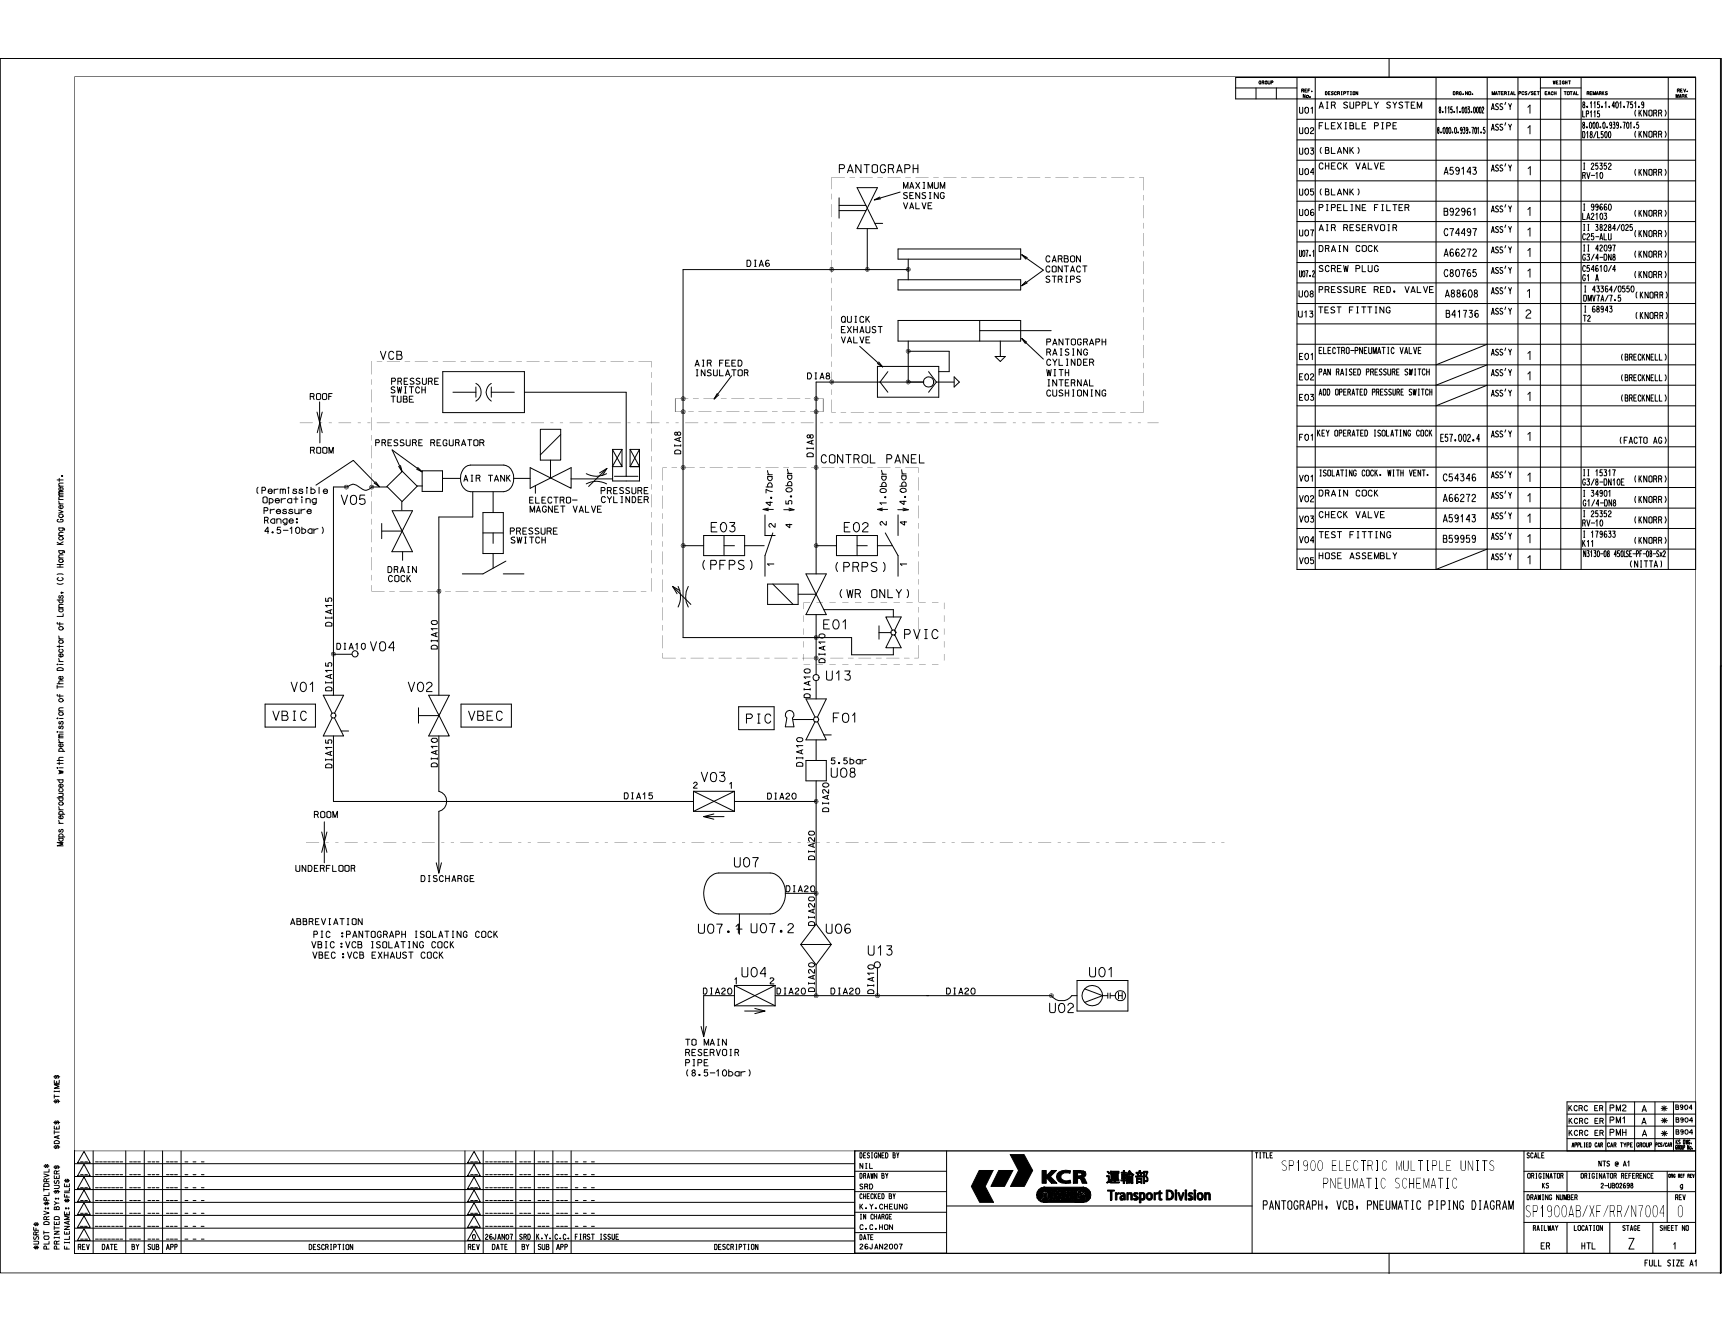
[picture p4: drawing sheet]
<svg xmlns="http://www.w3.org/2000/svg" width="279mm" height="216mm" viewBox="0 0 279 216" stroke-linecap="round" stroke-linejoin="round" font-family="sans-serif">
<defs><g id="words">
<text font-size="10.5" x="8.9" y="84.8">I</text>
<text font-size="9.9" x="9.1" y="133.7">I</text>
<text font-size="9.5" x="49.5" y="136.8">-t</text>
<text font-size="8.3" x="8.9" y="108.8">!</text>
<g font-size="7.5">
<text x="52.5" y="97.6">.</text>
<text x="130.6" y="141.1">!</text>
</g>
<text font-size="7.3" x="70.5" y="134.4">1</text>
<text font-size="5.9" x="9.1" y="100.1">i</text>
<g font-size="5.6">
<text x="134.8" y="29.3">f</text>
<text x="66" y="121.9">'~</text>
</g>
<text font-size="5.5" x="69.8" y="103.8">&quot;I</text>
<g font-size="5.3">
<text x="200.3" y="16.7">b:::c::j··I</text>
<text x="214.9" y="16.7">-·&quot;'·</text>
</g>
<text font-size="5.1" x="139.4" y="199.1">:·.~=</text>
<text font-size="4.9" x="9.1" y="122">l</text>
<g font-size="4.7">
<text x="51.3" y="71.8">f</text>
<text x="9.1" y="126">&quot;'</text>
<text x="9.1" y="126.7">•</text>
</g>
<g font-size="4.4">
<text x="6.9" y="195.8">a</text>
<text x="23.9" y="195.8">---</text>
<text x="29.9" y="195.8">---</text>
<text x="84.1" y="195.8">:</text>
<text x="88.5" y="195.8">-</text>
<text x="93.2" y="195.8">---</text>
<text x="139.4" y="195.8">;:,~&quot;&quot;</text>
<text x="168" y="195.8">-</text>
</g>
<g font-size="4.3">
<text x="9.1" y="92.1">I</text>
<text x="168.9" y="191.9">KCR D8</text>
<text x="247.6" y="191.9">..,;~,.i:..</text>
<text x="259.6" y="191.9">,_..,</text>
<text x="271.7" y="191.9">,;_,</text>
</g>
<g font-size="4.1">
<text x="9" y="88.4">!</text>
<text x="9.1" y="137.3">i</text>
</g>
<text font-size="3.9" x="78.7" y="64.5">Q--</text>
<g font-size="3.7">
<text x="140.7" y="162">~I</text>
<text x="8.5" y="191.9">•</text>
<text x="23.9" y="191.9">---</text>
<text x="29.9" y="191.9">---</text>
<text x="84.2" y="191.9">-</text>
<text x="88.5" y="191.9">:</text>
<text x="93.1" y="191.9">:::</text>
<text x="139.4" y="191.9">::.\..,</text>
<text x="157.4" y="191.9">Ill</text>
</g>
<g font-size="3.6">
<text x="142.2" y="82.6">:i. .i</text>
<text x="8.5" y="176">;</text>
</g>
<text font-size="3.4" x="225.2" y="12.3">I</text>
<text font-size="3.3" x="269.4" y="182.3">*</text>
<g font-size="3.2">
<text x="274.9" y="188.5">I</text>
<text x="23.9" y="197.3">---</text>
<text x="29.8" y="197.3">---</text>
<text x="84.2" y="197.3">-</text>
<text x="88.5" y="197.3">-</text>
<text x="93.2" y="197.3">---</text>
</g>
<text font-size="3.1" x="73.4" y="64.5">---i)</text>
<g font-size="3">
<text x="133.2" y="76.5">- - - -~</text>
<text x="132.7" y="106.7">~------J</text>
</g>
<g font-size="2.9">
<text x="9.1" y="118.4">i</text>
<text x="175.2" y="158.7">J!Q.1</text>
</g>
<g font-size="2.8">
<text x="247.5" y="195.8">SP1900AB/XF/RR/N70041</text>
<text x="272.2" y="195.8">0</text>
<text x="6.9" y="199.1">H</text>
<text x="23.8" y="199.1">:::</text>
<text x="29.8" y="199.1">:::</text>
<text x="264.1" y="199.1">Z</text>
</g>
<g font-size="2.6">
<text x="115.3" y="86.4">E03</text>
<text x="136.9" y="86.4">E02</text>
<text x="113.7" y="126.5">V03</text>
<text x="134.8" y="126.5">UOB</text>
</g>
<g font-size="2.5">
<text x="142.6" y="80.2">8 8</text>
<text x="44.1" y="117.3">VBIC</text>
<text x="75.9" y="117.3">VBEC</text>
<text x="23.9" y="202.7">Siiii</text>
</g>
<g font-size="2.4">
<text x="210.7" y="77.4">voi</text>
<text x="131" y="158.7">!:!</text>
<text x="207.8" y="190.5">SP1900 ELECTRIC MULTIPLE UN</text>
<text x="214.6" y="191.9">PNEUMATIC SCHEMATIC</text>
<text x="239.5" y="188.5">ITS</text>
<text x="179.6" y="195.8">TiansportDMslan</text>
</g>
<g font-size="2.3">
<text x="55.2" y="82.6">V05</text>
<text x="256.5" y="88.3">1~11</text>
<text x="52.6" y="106.2">J~~oV04</text>
<text x="47.1" y="112.3">V01</text>
<text x="135.1" y="117.3">F01</text>
<text x="120.3" y="158.7">U04</text>
<text x="170.1" y="163.3">0021~&gt;®</text>
<text x="8.5" y="178.6">i;</text>
<text x="203.6" y="188.5">mt,</text>
</g>
<g font-size="2.2">
<text x="210.7" y="31.7">uoi</text>
<text x="109.4" y="73.5">C</text>
<text x="130.8" y="73.5">....</text>
<text x="113.9" y="92.4">(PFPS)</text>
<text x="146.6" y="103.9">PVIC</text>
<text x="134" y="110.6">U13</text>
<text x="119" y="141.1">LJ07</text>
<text x="113.1" y="151.4">U07.</text>
<text x="140.8" y="155">U13</text>
<text x="204.9" y="195.8">PANTOGRAPH, VCB, PNEUMATIC PIPING DIAGRAM</text>
</g>
<g font-size="2.1">
<text x="247.5" y="51.7">2</text>
<text x="61.6" y="57.9">VCB</text>
<text x="133.2" y="75.2">CONTROL</text>
<text x="143.7" y="75.2">PANEL</text>
<text x="145.2" y="76.5">-1,-,</text>
</g>
<g font-size="2">
<text x="5.3" y="201.7">•</text>
<text x="8.6" y="201.7">ffi</text>
<text x="26.8" y="201.7">---</text>
<text x="29.8" y="201.7">- - -</text>
<text x="84.2" y="201.7">-</text>
<text x="88.3" y="201.7">;_</text>
<text x="90.7" y="201.7">• _,;.:.: •••,.</text>
<text x="141.7" y="201.7">.....,</text>
</g>
<g font-size="1.9">
<text x="256.6" y="51.9">II</text>
<text x="265.3" y="51.9">IKNDRR</text>
<text x="233.7" y="71.6">m.002.4</text>
<text x="9.4" y="116.2">6</text>
</g>
<g font-size="1.8">
<text x="233.4" y="18.1">1,115,1,1113,IIIIASS'Y</text>
<text x="234.2" y="28.3">A59143</text>
<text x="241.9" y="28.3">ISS'Y</text>
<text x="247.8" y="28.3">1</text>
<text x="256.5" y="29">l!Y::!_9_</text>
<text x="234.2" y="35">B92961</text>
<text x="241.9" y="34.4">ISS'Y</text>
<text x="247.8" y="35">1</text>
<text x="210.7" y="41">007,</text>
<text x="234.2" y="38.4">C74497</text>
<text x="234.2" y="41.7">A66272</text>
<text x="241.9" y="37.8">ISS'Y</text>
<text x="241.9" y="41.1">ISS'Y</text>
<text x="247.8" y="38.4">1</text>
<text x="247.8" y="41.7">1</text>
<text x="210.7" y="44.3">007,</text>
<text x="234.2" y="45">C80765</text>
<text x="241.9" y="44.4">ISS'Y</text>
<text x="241.9" y="47.7">ISS'Y</text>
<text x="247.8" y="45">1</text>
<text x="234.4" y="48.3">A88608</text>
<text x="234.5" y="51.6">B41736</text>
<text x="241.9" y="51.1">ISS'Y</text>
<text x="247.7" y="48.3">1</text>
<text x="112.7" y="59.3">AIR FEED</text>
<text x="169.7" y="59.3">CYLINDER</text>
<text x="241.9" y="57.7">ISS'Y</text>
<text x="247.8" y="57.7">1</text>
<text x="241.9" y="61">ISS'Y</text>
<text x="241.9" y="64.7">ISS'YI</text>
<text x="247.8" y="61.7">1</text>
<text x="247.8" y="64.7">1</text>
<text x="241.9" y="71.2">ISS'YI</text>
<text x="247.8" y="71.2">1</text>
<text x="241.9" y="77.6">ISS'Y</text>
<text x="234.1" y="78.1">C54346</text>
<text x="234.1" y="81.4">A66272</text>
<text x="241.9" y="80.9">ISS'Y</text>
<text x="247.8" y="78.2">1</text>
<text x="247.8" y="81.5">1</text>
<text x="234.1" y="88.1">B59959</text>
<text x="234.1" y="84.8">A59143</text>
<text x="241.9" y="84.2">ISS'Y</text>
<text x="241.9" y="87.5">ISS'Y</text>
<text x="247.8" y="84.8">1</text>
<text x="247.8" y="88.1">1</text>
<text x="241.9" y="90.8">ISS'Y</text>
<text x="247.8" y="91.6">1</text>
<text x="133.3" y="127.8">o</text>
<text x="275" y="191.9">I</text>
</g>
<g font-size="1.7">
<text x="256.8" y="27.6">125352</text>
<text x="265.2" y="35.1">(KNORR I</text>
<text x="262.3" y="38.3">/025(KNDRR)</text>
<text x="210.7" y="57.7">E01</text>
<text x="213.9" y="57.7">ELECTRHNElllATIC VALVE</text>
<text x="263" y="58.5">IIIRECKNELLl</text>
<text x="63.4" y="62">PRESSURE</text>
<text x="130.9" y="62">DIA</text>
<text x="169.7" y="62">!~~~ANAL</text>
<text x="262.9" y="65.2">IIIRECKNELll</text>
<text x="263" y="61.9">IIIRECKNELLl</text>
<text x="262.8" y="72">!FACTO AG)</text>
<text x="41.5" y="80.1">(Permlselble</text>
<text x="42.6" y="83.4">Pressure</text>
<text x="256.5" y="78.5">IG3/B--ON10E</text>
<text x="42.7" y="84.9">Range:</text>
<text x="256.9" y="90.4">I013D-Gll4511SE-PF-GB--5112</text>
<text x="264.4" y="92.1">INITTAI</text>
<text x="9.1" y="102.1">'!;</text>
<text x="9.1" y="113.8">'!;</text>
<text x="118.2" y="127.8">1~</text>
<text x="256.5" y="199.1">HTL</text>
</g>
<g font-size="1.6">
<text x="210.7" y="17.7">u;1</text>
<text x="214" y="17.7">AIR SUPPLY SYSTEM</text>
<text x="210.7" y="21.1">uo~FLEXIBLE PIPE</text>
<text x="233" y="21.5">1,........,...11SS'YI</text>
<text x="210.7" y="25">uo311 BLANK&gt;</text>
<text x="210.7" y="27.7">UQ.&quot;'1</text>
<text x="213.9" y="27.7">CHECK</text>
<text x="219.9" y="27.7">VALVE</text>
<text x="265.2" y="28.4">{KNORR)</text>
<text x="141.7" y="32.3">~SENSING</text>
<text x="146.5" y="33.9">VALVE</text>
<text x="210.7" y="34.4">UOI</text>
<text x="213.9" y="34.4">PIPELINE FILTER</text>
<text x="214.1" y="31.7">(BLANK)</text>
<text x="210.7" y="37.6">UO</text>
<text x="213.9" y="41">DRAIN</text>
<text x="214" y="37.6">AIR RESERVOIR</text>
<text x="219.9" y="41">COCK</text>
<text x="256.5" y="42">IG3/4--0N8</text>
<text x="265.2" y="42">{KNORR)</text>
<text x="121" y="43.9">DI AG</text>
<text x="169.6" y="42.6">CARBON</text>
<text x="169.6" y="43.9">CONTACT</text>
<text x="169.6" y="45.9">STRIPS</text>
<text x="210.6" y="47.7">U08</text>
<text x="213.9" y="47.7">PRESSURE RED,</text>
<text x="213.9" y="44.3">SCREW PLUG</text>
<text x="227.8" y="47.7">VALVE</text>
<text x="256.5" y="45.6">I,!_!</text>
<text x="256.5" y="44.5">IC54610/4</text>
<text x="257" y="47.5">I 43364/0550</text>
<text x="265.2" y="44.5">{KNORR)</text>
<text x="210.3" y="51">~ 13</text>
<text x="213.9" y="51">TEST FITTING</text>
<text x="256.8" y="48.6">DIIY7A/7.5</text>
<text x="257" y="50.7">168943</text>
<text x="169.7" y="57.9">RAISING</text>
<text x="169.7" y="56">PANTOGRAPH</text>
<text x="50.2" y="64.5">ROOF</text>
<text x="63.3" y="64.5">~~~;[CH</text>
<text x="169.7" y="64.5">CUSH ION ING</text>
<text x="210.7" y="64.4">EOAOOIPERATEDPRESSURESIITCHI~</text>
<text x="213.9" y="61">PAN RAISED PRESSURE SWITCH</text>
<text x="210.7" y="70.9">F01IKEY Cl'ERATED 150.ATING COCK</text>
<text x="50.2" y="73.5">ROOM</text>
<text x="214" y="77.4">ISOLATING COCK, WITH VENT,</text>
<text x="256.8" y="77.3">1115317</text>
<text x="42.5" y="81.6">Operating</text>
<text x="60.1" y="80.2">1</text>
<text x="85.8" y="82.6">~~i~i~oVALvrLINDER!</text>
<text x="97.4" y="80.2">PRESSURE1</text>
<text x="210.7" y="80.8">VO;</text>
<text x="213.9" y="80.8">DRAIN</text>
<text x="219.9" y="80.8">COCK</text>
<text x="256.8" y="81.7">G1/4--0NB</text>
<text x="256.8" y="83.9">125352</text>
<text x="256.8" y="80.6">134901</text>
<text x="265.2" y="78.5">(KNORR)</text>
<text x="265.2" y="81.7">{KNORR)</text>
<text x="42.8" y="86.5">4.5-10bar l</text>
<text x="210.7" y="84.2">VO</text>
<text x="210.7" y="87.5">VO</text>
<text x="213.9" y="84.2">CHECK</text>
<text x="213.9" y="87.5">TEST FITTING</text>
<text x="219.9" y="84.2">VALVE</text>
<text x="256.5" y="84.8">lHY::1_Q_</text>
<text x="258.8" y="87.8">79633</text>
<text x="265.2" y="84.8">{KNORR)</text>
<text x="265.2" y="88.3">{KNORR)</text>
<text x="210.7" y="90.8">VO!</text>
<text x="213.9" y="90.8">HOSE</text>
<text x="219" y="90.8">ASSEt.l:ILY</text>
<text x="129.1" y="124">•</text>
<text x="134.8" y="124">5.5bar</text>
<text x="101.1" y="129.7">DIA15</text>
<text x="112.4" y="127.2">2</text>
<text x="47.8" y="141.1">UNDERFLOOR</text>
<text x="68.1" y="143.1">DISCHARGE</text>
<text x="47" y="150.1">ABBREV I AT I ON</text>
<text x="50.5" y="153.8">VBIC :VCB</text>
<text x="50.6" y="155.4">VBEC : VCB EXHAUST COCK</text>
<text x="50.8" y="152.1">PIC</text>
<text x="55.2" y="152.1">:PANTOGRAPH</text>
<text x="60.1" y="153.8">ISOLATING COCK</text>
<text x="67.3" y="152.1">ISOLATING COCK</text>
<text x="113.6" y="162">~ I A 2 0 &quot;</text>
<text x="119.1" y="159.2">1</text>
<text x="124.9" y="159.2">2</text>
<text x="134.7" y="162">OIA2D</text>
<text x="111.1" y="171.4">RESERVOIR</text>
<text x="111.1" y="173">PIPE</text>
<text x="111.2" y="169.7">TO MAIN</text>
<text x="111.3" y="174.5">(8,5-10bar)</text>
<text x="139.4" y="190.5">DES(O£DBY</text>
<text x="249.9" y="199.1">ER</text>
<text x="271.4" y="199.1">1</text>
</g>
<g font-size="1.5">
<text x="254.1" y="180.3">IKCRC ERl</text>
<text x="254.1" y="182.3">IKCRC ERi</text>
<text x="254.1" y="184.3">IKCRC ERIPMH</text>
<text x="261.1" y="180.3">PMTTATi7B904</text>
<text x="261.1" y="182.3">PM1 7</text>
<text x="266.3" y="182.3">A I</text>
<text x="266.4" y="184.3">A I• I</text>
<text x="271.4" y="182.3">IB904</text>
<text x="271.9" y="184.2">8904</text>
<text x="139.4" y="197.3">,.,.CHEUNG</text>
<text x="5.3" y="202.7">-~i11..</text>
<text x="12.5" y="202.7">REY</text>
<text x="16.4" y="202.7">DATE</text>
<text x="21.2" y="202.7">BY</text>
<text x="26.8" y="202.7">APP</text>
<text x="50" y="202.7">DESCRIPTlot</text>
<text x="75.9" y="202.7">REY</text>
<text x="79.8" y="202.7">DATE</text>
<text x="84.6" y="202.7">BY</text>
<text x="87.2" y="202.7">SlJB</text>
<text x="90.2" y="202.7">APP</text>
<text x="115.8" y="202.7">DESCRIPTIDN</text>
</g>
<g font-size="1.4">
<text x="152.7" y="161.2">_[UA20</text>
<text x="247.6" y="188.5">SCllE</text>
<text x="259.3" y="188.5">NTSl!A1</text>
</g>
<g font-size="1.3">
<text x="254.1" y="186.2">IN'l'LIBICMICMT'fl'Elllllll'-</text>
<text x="261.1" y="197.3">I</text>
</g>
<g font-size="1.1">
<text x="235.7" y="15.5">-....</text>
<text x="242" y="15.5">MIIIIIAL</text>
<text x="131.1" y="136.8">0</text>
</g>
<text font-size=".9" x="271.4" y="186.1">1~</text>
</g></defs>
<g fill="#000">
<path d="M12.1 12.4h263.1v174.3h-263.1v-174.3v174.2h263v-174.1h-263zM134.8 43.6l.2-.1 .2 .2-.2-.1-.2 .1a.13 .13 0 0 0 .2 .1 .13 .13 0 0 0 .1-.1 .17 .17 0 0 1-.2 .2 .17 .17 0 0 1-.2-.2zM134.7 43.4a.38 .38 0 0 1 .6 .3 .31 .31 0 0 0-.5-.2 .31 .31 0 0 0-.1 .4 .31 .31 0 0 0 .5 0l.1-.2a.34 .34 0 0 1-.4 .4 .34 .34 0 0 1-.3-.5zM140.6 43.5h.2l.1 .2-.3-.1 .1 .2 .1-.1a.19 .19 0 0 1-.2 .2 .19 .19 0 0 1-.1-.3zM140.4 43.5a.37 .37 0 0 1 .4-.2 .37 .37 0 0 1 .3 .4h-.1a.3 .3 0 0 0-.4-.2 .3 .3 0 0 0 0 .5 .3 .3 0 0 0 .4-.2v-.1a.34 .34 0 0 1-.4 .4 .34 .34 0 0 1-.2-.5zM147.2 56.8h.3l.1 .2h-.1a.14 .14 0 0 0-.2-.1 .14 .14 0 0 0 0 .2 .14 .14 0 0 0 .2-.1h.1a.22 .22 0 0 1-.3 .2 .22 .22 0 0 1-.1-.4zM147.2 43.6a.22 .22 0 0 1 .2-.1 .22 .22 0 0 1 .2 .2h-.1a.13 .13 0 0 0-.2-.1 .13 .13 0 0 0-.1 .2l.4-.1a.22 .22 0 0 1-.3 .2 .22 .22 0 0 1-.1-.3zM147.1 56.7a.4 .4 0 0 1 .4-.1 .4 .4 0 0 1 .2 .4 .42 .42 0 0 0-.6-.2 .29 .29 0 0 0 .2 .4 .29 .29 0 0 0 .4-.2 .28 .28 0 0 1-.1 .3 .28 .28 0 0 1-.3 .1 .38 .38 0 0 1-.3-.3 .38 .38 0 0 1 .1-.4zM147.1 43.5a.38 .38 0 0 1 .4-.1 .38 .38 0 0 1 .2 .3 .4 .4 0 0 0-.6-.2 .3 .3 0 0 0 .1 .5 .3 .3 0 0 0 .5-.3 .38 .38 0 0 1-.5 .4 .38 .38 0 0 1-.1-.6zM56 78.9l.3-.1 .1 .2-.3-.1v.2l.3-.1a.22 .22 0 0 1-.3 .2 .22 .22 0 0 1-.1-.3zM55.9 78.8a.39 .39 0 0 1 .4-.1 .39 .39 0 0 1 .3 .3 .34 .34 0 0 0-.6-.1 .28 .28 0 0 0 .1 .4 .28 .28 0 0 0 .4-.3 .28 .28 0 0 1-.1 .3 .28 .28 0 0 1-.4 0l-.2-.2zM110.7 64.5l.1-.1 .2 .1v.2a.13 .13 0 0 0-.2-.1 .13 .13 0 0 0-.1 .2l.3-.1a.2 .2 0 0 1-.2 .1 .2 .2 0 0 1-.1-.3z"/>
<path d="M110.7 66.6l.1-.1 .2 .2v.1l-.1-.1h-.2l.1 .2 .2-.1a.2 .2 0 0 1-.2 .2 .21 .21 0 0 1-.1-.4zM110.7 75.6l.3 .2v.1l-.2-.2v.2h.2a.2 .2 0 0 1-.3 .1 .2 .2 0 0 1 0-.4zM110.5 64.4a.33 .33 0 0 1 .4-.1 .33 .33 0 0 1 .2 .4 .29 .29 0 0 0-.4-.2 .29 .29 0 0 0 0 .5 .29 .29 0 0 0 .4-.2v-.2a.35 .35 0 0 1-.3 .5 .35 .35 0 0 1-.4-.5zM110.5 66.5a.33 .33 0 0 1 .4-.1 .33 .33 0 0 1 .2 .4 .29 .29 0 0 0-.4-.2 .29 .29 0 0 0 0 .5 .29 .29 0 0 0 .4-.2v-.1a.35 .35 0 0 1-.3 .4 .35 .35 0 0 1-.4-.4zM110.5 75.6a.32 .32 0 0 1 .4-.1 .32 .32 0 0 1 .2 .4 .29 .29 0 0 0-.4-.3 .29 .29 0 0 0-.1 .5 .29 .29 0 0 0 .5-.1v-.2a.32 .32 0 0 1-.2 .4 .32 .32 0 0 1-.4-.3zM132.2 75.7l.3-.1 .1 .2-.1 .1a.13 .13 0 0 0-.1-.2 .13 .13 0 0 0-.1 .2h.1h.2l-.1 .1a.21 .21 0 0 1-.2 0 .21 .21 0 0 1-.1-.3zM132.2 64.5a.21 .21 0 0 1 .3-.1 .21 .21 0 0 1 .1 .2h-.2l-.1 .1 .2 .1 .1-.2a.21 .21 0 0 1-.2 .2 .21 .21 0 0 1-.2-.3zM132.2 66.6a.23 .23 0 0 1 .4 .2h-.1a.13 .13 0 0 0-.1-.2 .13 .13 0 0 0-.1 .2 .17 .17 0 0 0 .2 .1 .17 .17 0 0 0 .1-.1 .21 .21 0 0 1-.2 .2 .22 .22 0 0 1-.2-.4zM132.2 75.5a.34 .34 0 0 1 .4 0 .34 .34 0 0 1 .1 .4 .28 .28 0 0 0-.3-.4 .28 .28 0 0 0-.2 .4 .28 .28 0 0 0 .5 0v-.1l.1 .1a.39 .39 0 0 1-.6 .3 .39 .39 0 0 1 0-.7zM132.1 64.4a.33 .33 0 0 1 .4-.1 .33 .33 0 0 1 .2 .4 .28 .28 0 0 0-.3-.4 .28 .28 0 0 0-.2 .4 .28 .28 0 0 0 .5 .1v-.2a.33 .33 0 0 1-.4 .4 .33 .33 0 0 1-.2-.4zM132.1 66.5a.33 .33 0 0 1 .4-.1 .33 .33 0 0 1 .2 .4 .28 .28 0 0 0-.3-.4 .28 .28 0 0 0-.2 .5 .28 .28 0 0 0 .5 0v-.1a.33 .33 0 0 1-.4 .3 .33 .33 0 0 1-.2-.4zM134.8 61.8h.2l.2 .1-.1 .1a.13 .13 0 0 0-.1-.2 .14 .14 0 0 0-.2 .2l.2 .1 .1-.2a.18 .18 0 0 1-.2 .3 .18 .18 0 0 1-.1-.3z"/>
<path d="M134.7 61.6a.34 .34 0 0 1 .4 0 .34 .34 0 0 1 .2 .4 .31 .31 0 0 0-.5-.3 .31 .31 0 0 0-.1 .5 .31 .31 0 0 0 .5-.1l.1-.2a.34 .34 0 0 1-.4 .5 .34 .34 0 0 1-.3-.6zM147.2 61.8a.22 .22 0 0 1 .2 0 .22 .22 0 0 1 .2 .2h-.1a.13 .13 0 0 0-.2-.1 .13 .13 0 0 0-.1 .1h.4a.22 .22 0 0 1-.3 .2 .22 .22 0 0 1-.1-.4zM147.1 61.7a.39 .39 0 0 1 .4-.1 .39 .39 0 0 1 .2 .4 .39 .39 0 0 0-.5-.3 .29 .29 0 0 0 0 .5 .29 .29 0 0 0 .5-.2 .39 .39 0 0 1-.5 .3 .39 .39 0 0 1-.1-.6zM71 95.8a.21 .21 0 0 1 .3-.1 .21 .21 0 0 1 .1 .2l-.2-.1-.1 .1v.1l.3-.1a.2 .2 0 0 1-.2 .2 .2 .2 0 0 1-.2-.3zM71 95.6a.31 .31 0 0 1 .4-.1 .31 .31 0 0 1 .1 .4 .29 .29 0 0 0-.4-.2 .29 .29 0 0 0 0 .5 .29 .29 0 0 0 .4-.2v-.1a.3 .3 0 0 1-.2 .4 .3 .3 0 0 1-.3-.2l-.2-.2zM110.7 88.3l.3 .1v.1l-.3-.1v.2l.3-.1a.2 .2 0 0 1-.2 .2 .21 .21 0 0 1-.1-.4zM110.6 88.2a.31 .31 0 0 1 .4-.1 .31 .31 0 0 1 .1 .4 .29 .29 0 0 0-.4-.2 .29 .29 0 0 0 0 .5 .29 .29 0 0 0 .4-.2v-.1a.28 .28 0 0 1-.1 .4 .28 .28 0 0 1-.3 0 .41 .41 0 0 1-.1-.7zM132.2 88.3a.23 .23 0 0 1 .4 .2l-.1-.1h-.2v.1v.1l.3-.1v.1a.23 .23 0 0 1-.3 .1 .23 .23 0 0 1-.1-.4zM132.2 88.2a.38 .38 0 0 1 .4 0 .38 .38 0 0 1 .2 .3 .39 .39 0 0 0-.6-.2 .29 .29 0 0 0 .1 .5 .29 .29 0 0 0 .4-.3h.1a.38 .38 0 0 1-.5 .3 .38 .38 0 0 1-.1-.6zM132.3 103.2h.2l.1 .2-.1-.1-.2 .1a.17 .17 0 0 0 .2 .2 .17 .17 0 0 0 .1-.2l-.1 .2a.21 .21 0 0 1-.2 0 .21 .21 0 0 1-.1-.3zM132.2 103.1a.38 .38 0 0 1 .6 .3l-.1 .1a.29 .29 0 0 0-.4-.3 .29 .29 0 0 0-.1 .5 .29 .29 0 0 0 .5-.1v-.2a.34 .34 0 0 1-.4 .4 .34 .34 0 0 1-.2-.5zM132.2 129.8a.23 .23 0 0 1 .4 .2l-.1-.1h-.2v.1v.1l.3-.1v.1a.22 .22 0 0 1-.3 .1 .22 .22 0 0 1-.1-.3z"/>
<path d="M132.2 129.7a.32 .32 0 0 1 .4-.1 .32 .32 0 0 1 .1 .4 .28 .28 0 0 0-.3-.3 .28 .28 0 0 0-.2 .5 .28 .28 0 0 0 .5-.1v-.1a.35 .35 0 0 1-.4 .4 .35 .35 0 0 1-.2-.6zM132.3 144.7h.2l.1 .1-.1 .1a.13 .13 0 0 0-.1-.1 .13 .13 0 0 0-.1 .1 .13 .13 0 0 0 .2 .1l.1-.1a.21 .21 0 0 1-.2 .2 .21 .21 0 0 1-.2-.2zM132.2 144.6a.34 .34 0 0 1 .4 0 .34 .34 0 0 1 .1 .3 .29 .29 0 0 0-.3-.2 .29 .29 0 0 0-.2 .4 .29 .29 0 0 0 .5 0v-.2a.35 .35 0 0 1-.3 .4 .35 .35 0 0 1-.4-.4zM132.2 161.4l.2-.1 .2 .1-.1 .1a.13 .13 0 0 0-.1-.1 .13 .13 0 0 0-.1 .1 .17 .17 0 0 0 .2 .1 .17 .17 0 0 0 .1-.1 .21 .21 0 0 1-.2 .2 .21 .21 0 0 1-.2-.3zM132.2 161.2a.41 .41 0 0 1 .6 .3 .35 .35 0 0 0-.3-.3 .35 .35 0 0 0-.4 .3 .3 .3 0 0 0 .3 .3 .3 .3 0 0 0 .3-.3 .31 .31 0 0 1-.2 .4 .31 .31 0 0 1-.4-.2l-.1-.2zM171.2 194.2h.4v.1h-.4zM171.2 194h.4v.1h-.4zM171.4 193.4h.5v.1h-.5zM171.7 194h.4v.1h-.4zM171.7 194.2h.4v.1h-.4zM173.4 193.7h.3v.1h-.3zM174.9 193.2h.3v.3h-.3z"/>
<path d="M175.6 194.5h.4v.2h-.4zM175.6 194.1h.4v.3h-.4zM180.1 193.2h.3v1.5h-.3zM217 191.1h.8h-.7v1.6h.7v.1h-.8zM218.2 192.4l.3 .3h.3l.2-.3-.1 .4h-.5l-.2-.2zM223.1 192.7h.3v.1h-.3zM224.2 191.1h.2h.3l-.1 .1-.2-.1a1.16 1.16 0 0 0 0 1.6h.3l-.3 .1a1.34 1.34 0 0 1-.2-1.7zM227.7 191.1h.3l.1 .1-.2-.1a1.16 1.16 0 0 0 0 1.6h.2l-.2 .1a1.27 1.27 0 0 1-.2-1.7zM229.8 191.1h.7h-.6v1.6h.7v.1h-.8zM234.7 192.7h.4v.1h-.4zM235.8 191.1h.2h.3l-.1 .1-.2-.1a1.11 1.11 0 0 0 .1 1.6h.2l-.3 .1a1.27 1.27 0 0 1-.2-1.7zM239.7 188.3h.1v1.6h-.1z"/>
<path d="M240.9 188.3h.1v1.6h-.1zM241.6 189.7l.3 .1-.1 .1zM242.3 189.2a.4 .4 0 0 1 .1 .5 .4 .4 0 0 1-.5 .2l.4-.2zM247.6 197.2l.2 .1zM248.2 196.6a.51 .51 0 0 1 .1 .5 .51 .51 0 0 1-.4 .3h-.2l.1-.1 .1 .1a.42 .42 0 0 0 .4-.3 .42 .42 0 0 0-.1-.5zM248.7 195.5h.5v.1h-.4v1.8h-.1zM248.8 196.4h.5v.1h-.5zM250.2 195.5h.2v1.9h-.2zM251.2 195.6l.2-.1a.43 .43 0 0 1 .4 .5v1.1a.32 .32 0 0 1-.3 .3 .32 .32 0 0 1-.3-.1l.3 .1 .2-.3a1.8 1.8 0 0 0-.1-1.4l-.1-.1a.49 .49 0 0 0-.4 .4 .49 .49 0 0 0 .4 .5l.2-.3h.1l-.3 .4a.62 .62 0 0 1-.3-1zM252.4 195.6l.2-.1 .2 .1a2.07 2.07 0 0 1 .1 1.8h-.3a.95 .95 0 0 1-.4-1.1v-.4h.1v1.1l.1 .3 .2 .1a1.24 1.24 0 0 0 0-1.8l-.2 .1-.1 .3-.1-.1zM253.6 195.6l.1-.1 .3 .1 .2 .3v.7a.64 .64 0 0 1-.5 .8 1.34 1.34 0 0 1-.2-1.5l-.1 .4a.96 .96 0 0 0 .3 1.1h.1a1.44 1.44 0 0 0 0-1.8l-.2 .1-.1 .3-.1-.1zM254.9 195.5h.1l.4 1.9h-.1l-.4-1.7-.3 1.7h-.1z"/>
<path d="M254.6 196.9h.7v.1h-.7zM255.7 195.5h.5l.2 .2 .1 .3-.2 .4 .2 .1a.81 .81 0 0 1-.2 .9l.1-.4v-.4l-.2-.2 .2-.4-.1-.3zM255.7 195.5h.1v1.9h.5h-.6zM255.7 196.3h.6v.1h-.6zM257.5 195.5h.1l-.8 1.9zM257.9 195.5h.1l.7 1.9h-.1zM258.6 195.5h.1l-.7 1.9h-.1zM259.1 196.4h.5v.1h-.5zM259 195.5h.8v.1h-.7v1.8h-.1zM260.9 195.5h.1l-.8 1.9zM261.2 195.5h.5v.1h-.4v1.8h-.1zM261.7 195.5l.2 .1 .1 .3-.1 .5-.1 .1 .2 .9h-.1l-.2-1a.53 .53 0 0 0 0-.8z"/>
<path d="M262.4 195.5h.5v.1h-.4v1.8h-.1zM262.9 195.5l.2 .1a.62 .62 0 0 1-.2 .9l.3 .9h-.1l-.3-1a.58 .58 0 0 0 .2-.8h-.2zM264.3 195.5h.1l-.8 1.9h-.1zM264.7 195.5h.1l.6 1.6v-1.6h.1v1.9l-.7-1.7v1.7h-.1zM265.9 195.5h.7v.1a3.2 3.2 0 0 0-.4 1.8 1.91 1.91 0 0 1 .1-1.4l.2-.4h-.6zM267.2 195.6l.3-.1a1.41 1.41 0 0 1 0 1.9h-.2a.95 .95 0 0 1-.3-1.1v-.4h.1v.4a.91 .91 0 0 0 .2 1.1h.1a1.36 1.36 0 0 0 .1-1.8h-.2l-.2 .4zM268.3 195.6l.2-.1 .3 .1a1.57 1.57 0 0 1-.2 1.8h-.3l-.1-.4v-1.1h.1l-.1 .4a1 1 0 0 0 .3 1.1h.1a1.44 1.44 0 0 0 0-1.8l-.2 .1-.1 .3-.1-.1zM269.8 195.5h.2v1.9h-.1v-1.9l-.5 1.2h.6v.1h-.7zM272.4 195.6l.3-.1a.95 .95 0 0 1 .3 1.1v.4l-.1 .4h-.3a.95 .95 0 0 1-.4-1.1v-.4h.1v1.1l.2 .3h.3l.2-.3v-1.1l-.3-.3-.2 .1-.2 .3-.1-.1zM0 9.4h279.4v197.1h-279.4v-.1h279.3v-196.8h-279.2v196.9h-.1z"/>
<path d="M135 28.7l2.1 .1zM137.8 28.7l.9 .1zM139.5 28.7l2.1 .1zM142.4 28.7l.9 .1zM144 28.7l2.1 .1zM146.9 28.7l.9 .1zM148.5 28.7l2.2 .1zM151.4 28.7l.9 .1zM153.1 28.7l2.1 .1zM156 28.7l.8 .1zM157.6 28.7l2.1 .1zM160.5 28.7l.9 .1zM162.1 28.7l2.2 .1zM165 28.7l.9 .1zM166.7 28.7l2.1 .1zM169.5 28.7l1 .1zM171.2 28.7l2.2 .1zM174.1 28.7l.9 .1zM175.8 28.7l2.1 .1zM178.6 28.7l.9 .1zM180.3 28.7l2.1 .1zM183.2 28.7l.9 .1zM184.8 28.7l.7 .1z"/>
<path d="M185.5 28.7v2.2zM185.5 31.6v.9zM185.5 33.3v2.1zM185.5 36.2v.9zM185.5 37.8v2.1zM185.5 40.7v.9zM185.5 42.4v2zM185.5 45.2v.9zM185.5 46.9v2.1zM185.5 49.8v.9zM185.5 51.4v2.2zM185.5 54.3v.9zM185.5 56v2.1zM185.5 58.8v.9zM185.5 60.5v2.1zM185.5 63.4v.9zM185.5 65v1.9z"/>
<path d="M60.3 58.6v2.1zM60.3 61.5v.9zM60.3 63.2v2.1zM60.3 66v.9zM60.3 67.7v2.1zM60.3 70.6v.9zM60.3 72.2v2.1zM60.3 75.1v.9zM60.3 76.8v2.1zM60.3 79.6v1zM60.3 81.3v2.1zM60.3 84.2v.9zM60.3 85.9v2.1zM60.3 88.7v.9zM60.3 90.4v2.1zM60.3 93.3v.8zM60.3 94.9v1z"/>
<path d="M103.6 58.6l2.1 .1zM101.9 58.6l.9 .1zM99.1 58.6l2.1 .1zM97.4 58.6l.9 .1zM94.5 58.6l2.1 .1zM92.8 58.6l1 .1zM90 58.6l2.1 .1zM88.3 58.6l.9 .1zM85.4 58.6l2.1 .1zM83.8 58.6l.9 .1zM80.9 58.6l2.1 .1zM79.2 58.6l.9 .1zM76.4 58.6l2.1 .1zM74.7 58.6l.9 .1zM71.8 58.6l2.2 .1zM70.2 58.6l.9 .1zM67.3 58.6l2.1 .1zM65.7 58.6l.8 .1zM62.8 58.6l2.1 .1zM61.1 58.6l.9 .1zM60.3 58.6l.1 .1z"/>
<path d="M48.6 68.6h2.2zM51.8 68.6h.5zM53.3 68.6h.5zM54.9 68.6h2.1zM58 68.6h.5zM59.6 68.6h.5zM61.1 68.6h2.1zM64.3 68.6h.5zM65.8 68.6h.5zM67.4 68.6h2.1zM70.5 68.6h.5zM72.1 68.6h.5zM73.7 68.6h2zM76.8 68.6h.5zM78.4 68.6h.5zM79.9 68.6h2.1zM83.1 68.6h.5zM84.6 68.6h.5zM86.1 68.6h2.2zM89.3 68.6h.5zM90.8 68.6h.6zM92.4 68.6h2.1zM95.5 68.6h.6zM97.1 68.6h.5zM98.6 68.6h2.2zM101.8 68.6h.5zM103.3 68.6h.5zM104.9 68.6h2.1zM108.1 68.6h.4zM109.6 68.6h.5zM111.2 68.6h2.1zM114.3 68.6h.5zM115.9 68.6h.5zM117.4 68.6h2.1zM120.6 68.6h.5zM122.1 68.6h.5zM123.7 68.6h2.1zM126.8 68.6h.5zM128.4 68.6h.5zM129.9 68.6h2.1zM133.1 68.6h.5zM134.6 68.6h.5zM136.1 68.6h2.2zM139.3 68.6h.5zM140.9 68.6h.5zM142.4 68.6h2.1zM145.6 68.6h.5zM147.1 68.6h.5zM148.7 68.6h2.1zM151.8 68.6h.5zM153.4 68.6h.5zM154.9 68.6h2.1zM158.1 68.6h.5zM159.6 68.6h.5zM161.2 68.6h2.1zM164.3 68.6h.5zM165.9 68.6h.5zM167.4 68.6h2.1zM170.6 68.6h.5zM172.1 68.6h.5zM173.7 68.6h2.1zM176.8 68.6h.5zM178.4 68.6h.5zM179.9 68.6h2.1zM183.1 68.6h.5zM184.6 68.6h.5zM186.2 68.6h1.8z"/>
<path d="M107.5 75.9v2zM107.5 78.7v.9zM107.5 80.4v2.1zM107.5 83.3v.9zM107.5 84.9v2.1zM107.5 87.8v.9zM107.5 89.5v2.1zM107.5 92.3v.9zM107.5 94v2.1zM107.5 96.9v.8zM107.5 98.5v2.1zM107.5 101.4v.9zM107.5 103v2.2zM107.5 105.9v.9z"/>
<path d="M109.6 64.6l2.1 .1zM112.4 64.6l1 .1zM114.1 64.6l2.1 .1zM117 64.6l.9 .1zM118.7 64.6l2.1 .1zM121.5 64.6l.9 .1zM123.2 64.6l2.1 .1zM126.1 64.6l.9 .1zM127.7 64.6l2.1 .1zM130.6 64.6l.9 .1zM132.2 64.6l1.4 .1z"/>
<path d="M131.4 66.8h2.2zM129.8 66.8h.9zM126.9 66.8h2.1zM125.3 66.8h.9zM122.4 66.8h2.1zM120.7 66.8h.9zM117.9 66.8h2.1zM116.2 66.8h.9zM113.3 66.8h2.1zM111.7 66.8h.9zM109.6 66.8h1.3z"/>
<path d="M134.9 64.8l.1 2.1zM134.9 63.2l.1 .9zM134.9 60.3l.1 2.1zM134.9 58.6l.1 .9zM134.9 55.8l.1 2.1zM134.9 54.1l.1 .9zM134.9 51.2l.1 2.1zM134.9 49.6l.1 .9zM134.9 46.7l.1 2.1zM134.9 45l.1 .9zM134.9 42.2l.1 2.1zM134.9 40.5l.1 .9zM134.9 37.6l.1 2.2zM134.9 36l.1 .9zM134.9 33.1l.1 2.1zM134.9 31.4l.1 .9zM134.9 28.7l.1 2z"/>
<path d="M146.9 75.8l2.1 .1zM145.2 75.8l.9 .1zM142.4 75.8l2.1 .1zM140.7 75.8l.9 .1zM137.8 75.8l2.2 .1zM136.1 75.8l1 .1zM133.3 75.8l2.1 .1zM131.6 75.8l.9 .1zM128.7 75.8l2.2 .1zM127.1 75.8l.9 .1zM124.2 75.8l2.1 .1zM122.6 75.8l.8 .1zM119.7 75.8l2.1 .1zM118 75.8l.9 .1zM115.1 75.8l2.2 .1zM113.5 75.8l.9 .1zM110.6 75.8l2.1 .1zM109 75.8l.9 .1zM107.5 75.8l.7 .1z"/>
<path d="M183.4 66.9l2.1 .1zM181.7 66.9l.9 .1zM178.9 66.9l2.1 .1zM177.2 66.9l.9 .1zM174.3 66.9l2.1 .1zM172.7 66.9l.9 .1zM169.8 66.9l2.1 .1zM168.1 66.9l.9 .1zM165.3 66.9l2.1 .1zM163.6 66.9l.9 .1zM160.7 66.9l2.1 .1zM159 66.9l1 .1zM156.2 66.9l2.1 .1zM154.5 66.9l.9 .1zM151.6 66.9l2.2 .1zM150 66.9l.9 .1zM147.1 66.9l2.1 .1zM145.5 66.9l.8 .1zM142.6 66.9l2.1 .1zM140.9 66.9l.9 .1zM138 66.9l2.2 .1zM136.4 66.9l.9 .1zM135 66.9l.6 .1z"/>
<path d="M60.3 95.9h2.1zM63.2 95.9h.9zM64.8 95.9h2.1zM67.7 95.9h.9zM69.3 95.9h2.2zM72.2 95.9h1zM73.9 95.9h2.1zM76.8 95.9h.9zM78.4 95.9h2.2zM81.3 95.9h.9zM83 95.9h2.1zM85.9 95.9h.8zM87.5 95.9h2.1zM90.4 95.9h.9zM92 95.9h2.1zM94.9 95.9h.9zM96.6 95.9h2.1zM99.4 95.9h.9zM101.1 95.9h2.1zM104 95.9h.9zM105.6 95.9h.1z"/>
<path d="M105.7 93.8v2.1zM105.7 92.1v.9zM105.7 89.2v2.2zM105.7 87.6v.9zM105.7 84.7v2.1zM105.7 83.1v.8zM105.7 80.2v2.1zM105.7 78.5v.9zM105.7 75.6v2.2zM105.7 74v.9zM105.7 71.1v2.1zM105.7 69.5v.9zM105.7 66.6v2.1zM105.7 64.9v.9zM105.7 62.1v2zM105.7 60.4v.9zM105.7 58.6v1z"/>
<path d="M130.4 97.7l1 .1zM132.5 97.7l1 .1zM134.6 97.7l1 .1zM136.7 97.7l1 .1zM138.7 97.7l1.1 .1zM140.8 97.7l1.1 .1zM142.9 97.7l1 .1zM145 97.7l1 .1zM147.1 97.7l1 .1zM149.1 97.7l1.1 .1zM151.2 97.7l1.1 .1z"/>
<path d="M130.4 97.7v1.1zM130.4 99.8v1.1zM130.4 101.9v1.1zM130.4 104v1zM130.4 106.1v1z"/>
<path d="M153.2 97.7v1.1zM153.2 99.8v1.1zM153.2 101.9v1.1zM153.2 104v1zM153.2 106.1v1z"/>
<path d="M107.5 106.7l2.1 .1zM110.4 106.7l.9 .1zM112.1 106.7l2.1 .1zM114.9 106.7l.9 .1zM116.6 106.7l2.1 .1zM119.5 106.7l.9 .1zM121.1 106.7l2.1 .1zM124 106.7l.9 .1zM125.6 106.7l2.2 .1zM128.5 106.7l.9 .1zM130.2 106.7l2.1 .1zM133.1 106.7l.9 .1zM134.7 106.7l2.1 .1zM137.6 106.7l.9 .1zM139.3 106.7l2.1 .1zM142.1 106.7l.9 .1zM143.8 106.7l2.1 .1zM146.7 106.7l.9 .1zM148.3 106.7l.7 .1z"/>
<path d="M130.4 107.8h1zM132.5 107.8h1zM134.6 107.8h1zM136.7 107.8h1zM138.7 107.8h1.1zM140.8 107.8h1.1zM142.9 107.8h1zM145 107.8h1zM147.1 107.8h1zM149.1 107.8h1.1zM151.2 107.8h1.1z"/>
<path d="M149 104.6v2.2zM149 103v.9zM149 100.1v2.1zM149 98.5v.9zM149 95.6v2.1zM149 93.9v.9zM149 91.1v2.1zM149 89.4v.9zM149 86.5v2.1zM149 84.8v1zM149 82v2.1zM149 80.3v.9zM149 77.4v2.1zM149 75.9v.8z"/>
<path d="M49.7 136.6l2.1 .1zM52.8 136.6l.5 .1zM54.4 136.6l.5 .1zM55.9 136.6l2.1 .1zM59.1 136.6l.5 .1zM60.6 136.6l.5 .1zM62.2 136.6l2.1 .1zM65.3 136.6l.5 .1zM66.9 136.6l.5 .1zM68.5 136.6l2 .1zM71.6 136.6l.5 .1zM73.2 136.6l.5 .1zM74.7 136.6l2.1 .1zM77.9 136.6l.5 .1zM79.4 136.6l.5 .1zM80.9 136.6l2.2 .1zM84.1 136.6l.5 .1zM85.6 136.6l.5 .1zM87.2 136.6l2.1 .1zM90.3 136.6l.5 .1zM91.9 136.6l.5 .1zM93.4 136.6l2.1 .1zM96.6 136.6l.5 .1zM98.1 136.6l.5 .1zM99.7 136.6l2.1 .1zM102.8 136.6l.5 .1zM104.4 136.6l.5 .1zM106 136.6l2.1 .1zM109.1 136.6l.5 .1zM110.7 136.6l.5 .1zM112.2 136.6l2.1 .1zM115.4 136.6l.5 .1zM116.9 136.6l.5 .1zM118.4 136.6l2.2 .1zM121.6 136.6l.5 .1zM123.1 136.6l.6 .1zM124.7 136.6l2.1 .1zM127.8 136.6l.6 .1zM129.4 136.6l.5 .1zM130.9 136.6l2.2 .1zM134.1 136.6l.5 .1zM135.6 136.6l.5 .1zM137.2 136.6l2.1 .1zM140.4 136.6l.5 .1zM141.9 136.6l.5 .1zM143.5 136.6l2.1 .1zM146.6 136.6l.5 .1zM148.2 136.6l.5 .1zM149.7 136.6l2.1 .1zM152.9 136.6l.5 .1zM154.4 136.6l.5 .1zM156 136.6l2.1 .1zM159.1 136.6l.5 .1zM160.7 136.6l.5 .1zM162.2 136.6l2.1 .1zM165.4 136.6l.5 .1zM166.9 136.6l.5 .1zM168.4 136.6l2.2 .1zM171.6 136.6l.5 .1zM173.2 136.6l.5 .1zM174.7 136.6l2.1 .1zM177.9 136.6l.5 .1zM179.4 136.6l.5 .1zM181 136.6l2.1 .1zM184.1 136.6l.5 .1zM185.7 136.6l.5 .1zM187.2 136.6l2.1 .1zM190.4 136.6l.5 .1zM191.9 136.6l.5 .1zM193.5 136.6l2.1 .1zM196.6 136.6l.5 .1zM198.2 136.6l.5 .1z"/>
</g>
<g fill="none" stroke="#000" stroke-width=".16">
<path d="M0 9.5h279.1v197.1v-98.6h.3M200.5 14.3h9.9M200.5 16h74.6M200.5 12.6h74.6v79.8h-64.7v-76.4M210.4 19.3h64.7M213.4 16v76.4M233 12.6v79.8l8.3-3.3M241.3 12.6v79.8M246.3 12.6v79.8M246.4 15.1h.2l.2-.2h-.4v.5M247.3 14.9a.2 .2 0 0 0-.3 .1 .2 .2 0 0 0 0 .2 .2 .2 0 0 0 .3 0M247.7 14.9h-.3l.3 .3v.1h-.3"/>
<path d="M247.9 17.4l.3-.3v1.3M248.3 14.9l-.4 .5M248.7 14.9h-.2v.1l.3 .2-.1 .1h-.2M248.9 15.1h.2M249.2 14.9h-.3v.5h.3M249.4 14.9h.4M249.6 14.9v.5M249.9 12.6v79.8M249.9 14.3h6.6M250.7 15.1h.2M251 14.9h-.3v.5h.3M251.2 15.4l.1-.5 .2 .5"/>
<path d="M251.2 15.2h.3M252 15l-.1-.1a.21 .21 0 0 0-.2 .3 .21 .21 0 0 0 .3 .1M252 13.1l.1 .5 .1-.4 .1 .4v-.5M252.2 15.1h.3M252.2 14.9v.5M252.5 14.9v.5M252.5 13.4h.2M252.8 13.1h-.3v.5h.3M253.1 13.1h.1M253.1 13.6h.1M253.2 13.1v.5M253.2 14.3v78.1"/>
<path d="M253.8 13.3l-.1-.1a.2 .2 0 0 0-.2 .2 .2 .2 0 0 0 .3 .1l-.1-.1M253.8 14.9h.3M254 14.9v.5M254 13.4h.3M254 13.1v.5M254.3 13.1v.5M254.3 14.9h.3v.4l-.1 .1-.2-.1zM254.5 13.1h.3M254.7 13.1v.5M254.8 14.9h.3M254.9 14.9v.5M255.3 15.4l.1-.5 .2 .5"/>
<path d="M255.3 15.2h.3M255.8 14.9v.5h.3M256.5 12.6v79.8M256.8 18v1h.3M256.8 16.6l.2-.1a.24 .24 0 0 1 .1 .2 .24 .24 0 0 1-.1 .3l-.2-.1zM256.8 19.9h.1a.19 .19 0 0 1 .2 .1 .19 .19 0 0 1-.2 .2zM257 17l-.2 .2 .1 .3 .2-.1v-.3l-.1-.1M257.4 18.5h.3v-.5h-.3v1M257.5 15.1h.2M257.5 17.3h.1M257.5 17.2l.1 .2zM257.8 15.4v-.5h-.3v.5"/>
<path d="M258 15.1h.2M258 19.9l.1-.1a.7 .7 0 0 1 0 1l-.2-.2zM258.1 16.8l.1-.3v1M258.1 18.2l.1-.2v1M258.3 14.9h-.3v.5h.3M258.5 15.4v-.5l.2 .5 .2-.5v.5M258.5 19.9l.1-.1a.7 .7 0 0 1 0 1l-.2-.4zM258.7 16.8l.1-.3v1M258.7 18.2l.1-.2v1M259 15.4l.2-.5 .1 .5M259 15.2h.3M259.1 19.9l.1-.1a.83 .83 0 0 1 0 1l-.2-.2z"/>
<path d="M259.5 15.1h.2M259.5 16.5h-.3v.5l.1-.1a.3 .3 0 0 1 .2 .3 .3 .3 0 0 1-.3 .3v-.1M259.5 18h-.3v.5a.28 .28 0 0 1 .4 .1 .28 .28 0 0 1-.1 .4l-.3-.1M259.8 15.4v-.5h-.3v.5M259.9 17.2l.1 .2zM259.9 17.3l.1 .1zM260 14.9v.5M260.1 15.1l.2 .3M260.1 19.9l.1-.1a.7 .7 0 0 1 0 1l-.1-.4zM260.2 14.9l-.2 .3M260.4 16.8l.2-.3v1M260.8 14.9h-.2l-.1 .1 .3 .3h-.3"/>
<path d="M261.1 17.3h.1M261.1 17.2l.1 .2zM261.7 19.8h.3v.2l-.2 .2a.34 .34 0 0 1 .2 .3 .34 .34 0 0 1-.2 .3l-.1-.1M261.9 17.2h-.3l.2-.7 .1 1M262.3 16.6v-.1a.63 .63 0 0 1 0 1l-.1-.2zM262.8 16.8l.2-.3v1M263.4 19.8h.3l-.2 1M263.5 17.2v.2zM263.5 17.3h.1M263.9 16.5h.4l-.2 1M264.1 19.8a.7 .7 0 0 1 0 1l-.2-.4zM264.9 16.5h-.3v.5l.1-.1a.3 .3 0 0 1 .2 .3 .3 .3 0 0 1-.3 .3v-.1"/>
<path d="M265.2 16.8l.2-.3v1M265.4 17.9l-.1 .3 .1 .6M265.9 19.8h-.3v.5a.28 .28 0 0 1 .3 .1 .28 .28 0 0 1-.1 .4h-.2v-.1M265.9 17.2v.2zM265.9 17.3h.1M265.9 17.9v.9M266.1 18.2l.3 .6M266.3 17.9l-.4 .6M266.7 16.9l-.2 .2a.26 .26 0 0 1-.1-.3 .26 .26 0 0 1 .2-.2l.1 .7-.1 .2-.2-.1M267.2 17.9v.9l-.5-.9v.9M267.5 17.9a.32 .32 0 0 1 .6 .1v.6a.26 .26 0 0 1-.3 .2 .26 .26 0 0 1-.3-.2zM268.3 18.8v-.9h.3l.2 .1-.2 .3 .2 .5"/>
<path d="M268.3 18.3h.3M269.1 18.3h.4M269.1 18.8v-.9h.4l.1 .1-.1 .3 .1 .5M270.2 17.9a.76 .76 0 0 1 0 .9M270.7 12.6v79.8M271.9 15.8v-.5l.2 .5 .2-.5v.5M272.2 14.9v-.5h.2l.1 .1-.1 .2 .1 .2M272.2 14.7h.2M272.5 15.8l.1-.5 .2 .5M272.5 15.7h.3M272.7 14.7h.2M272.9 15.6h.3"/>
<path d="M272.9 14.4h-.2v.5h.3M273.2 14.4l.1 .5 .2-.5M273.3 15.8l-.1-.4-.3-.1v.5M273.4 15.3v.5M273.5 15.5l.2 .3M273.7 15.3l-.3 .3M273.7 14.8h.1zM273.8 14.8h.1M136.1 34.2h4.4M136.1 33.3h4.4M136.1 32.1v3.3M139.1 30.4h3.3l-3.3 6.7h3.3z"/>
<path d="M139.7 26.7v1.3l-.8-1.3v1.3M140.2 26.7h.9M140.6 26.7v1.3M140.7 37.1v6.6M141.5 26.8a.55 .55 0 0 1 .9 .2v.8a.47 .47 0 0 1-.5 .2 .47 .47 0 0 1-.4-.2zM141.9 36.2h1.3M143.7 27a.49 .49 0 0 0-.7-.2 .82 .82 0 0 0 .2 1.2h.3l.2-.3v-.2h-.2M144.1 27.3h.6M145 28l-.3-.7h.2l.1-.2-.1-.3-.8-.1v1.3M145.5 28l.4-1.3 .5 1.3M145.6 27.7h.7M146.1 31.2l-3.3 .9"/>
<path d="M146.6 30.6v-1l.3 .9 .4-.9v1M146.8 27.3h.7l.2-.2-.2-.3-.7-.1v1.3M147.6 30.6l.3-1 .4 1M147.7 30.3h.5M148.2 27.3h.7M148.2 26.7v1.3M148.6 29.6l.6 1M148.9 26.7v1.3M149.2 29.6l-.6 1M149.8 29.6h.2M149.8 30.6h.2M149.9 29.6v1"/>
<path d="M150.6 30.6v-1l.4 .9 .3-.9v1M151.6 29.6v.8l.1 .2 .4-.1 .1-.9M152.6 30.6v-1l.4 .9 .3-.9v1M210.4 39.2h64.7M210.4 35.9h64.7M210.4 32.6h64.7M210.4 29.3h64.7M210.4 26h64.7M210.4 22.7h64.7M210.9 21.5l.1 .2h.3l.1-.2M210.9 38.1l.1 .2 .4-.1v-.1M211.9 20.7h.1a.55 .55 0 0 1 .3 .5 .55 .55 0 0 1-.3 .5h-.1l-.1-.2-.1-.4z"/>
<path d="M211.9 37.3h.1a.54 .54 0 0 1 .3 .5 .54 .54 0 0 1-.3 .5l-.3-.4zM212.6 37.3h.5l-.1 .2-.1 .8M213.1 21.1l-.5 .4v.2h.5M247.9 20.7l.3-.3v1.3M256.8 34.6v1h.4M256.8 21.3l.3 .1 .1 .4-.2 .6h-.2zM256.9 20.3a.23 .23 0 0 1 .2 .3 .23 .23 0 0 1-.2 .2l-.1-.2zM257 39.8h.1M257 36.4h.1M257 37.4h.1M257 33.1h.1M257 34.1h.1"/>
<path d="M257 36.4v1M257 39.8v.9M257 33.1v1M257.2 38.1l-.2-.2a.63 .63 0 0 0 0 1l.2-.2M257.4 20.6h.2l-.1 .1zM257.5 21.6l.1-.3v1.1M257.5 35.6l.2-1 .3 1M257.5 20.6h.1M257.5 38.1v-.1a.23 .23 0 0 1 .3-.1 .23 .23 0 0 1 .1 .4l-.4 .5v.1h.4M257.6 35.3h.3M257.6 39.8h.2M257.6 36.4h.2"/>
<path d="M257.6 37.4h.2M257.7 36.4v1M257.7 39.8v.9M258.1 21.4v-.1a.22 .22 0 0 1 .2 .3 .22 .22 0 0 1-.2 .2zM258.1 21.8a.26 .26 0 0 0-.1 .3 .26 .26 0 0 0 .3 .2l.1-.2-.2-.3M258.2 34.8l.2-.2h.1l.1 .3-.4 .7h.4M258.6 37.9h-.4v.5a.28 .28 0 0 1 .4 .2 .28 .28 0 0 1-.4 .3v-.1M258.6 33.4l-.1 .2h-.2l-.1-.4 .2-.1a.72 .72 0 0 1 0 1l-.2-.1M258.9 36.4h.3l-.2 .4a.3 .3 0 0 1 .3 .3 .3 .3 0 0 1-.3 .3l-.1-.1M258.9 38.4h.5M259 34.8l.1-.2v1M259 21.3l-.4 1.1"/>
<path d="M259.2 21.3v1.1h.3M259.3 33.4l-.2 .2a.26 .26 0 0 1-.2-.2 .26 .26 0 0 1 .2-.3 .85 .85 0 0 1 0 1l-.1-.1M259.6 39.9a.21 .21 0 0 1 .3-.1 .21 .21 0 0 1 .1 .3l-.4 .5v.1h.4M259.6 38.9l.2-1 .3 1M259.6 20.6l.1 .1zM259.6 20.6h.1M259.6 38.7h.4M259.7 34.6h.1a.63 .63 0 0 1 0 1l-.2-.4zM259.8 36.9a.26 .26 0 0 0-.2 .3 .26 .26 0 0 0 .3 .2l.1-.4-.2-.1M260 33.2l-.2-.1a.61 .61 0 0 0 0 1 .28 .28 0 0 0 .2-.3 .28 .28 0 0 0-.2-.3l-.2 .3M260.1 21.3h-.3v.5a.28 .28 0 0 1 .4 .1 .28 .28 0 0 1-.1 .4l-.2 .1-.1-.2M260.3 34.6h.3l-.2 .4a.3 .3 0 0 1 .3 .3 .3 .3 0 0 1-.4 .3v-.1"/>
<path d="M260.3 36.6v-.1a.21 .21 0 0 1 .3 0 .21 .21 0 0 1 0 .3l-.3 .6h.4M260.3 37.9v1h.4M260.4 39.8l.3 .1v.6l-.1 .2h-.2l-.1-.4zM260.5 21.4l.1-.1a.7 .7 0 0 1 0 1.1l-.2-.3zM260.6 33.2l-.1-.1a.66 .66 0 0 0 0 1l.1-.1a.24 .24 0 0 0 .1-.4 .24 .24 0 0 0-.4 .2M260.7 20.6l.1 .1zM260.7 20.6h.1M261 37.9l.1 1 .3-.1v-.9M261.1 21.4l.1-.1a.7 .7 0 0 1 0 1.1l-.2-.3zM261.1 33.1a.49 .49 0 0 1 .4 .4 .49 .49 0 0 1-.2 .5l-.1 .1-.2-.2zM261.2 36.9a.25 .25 0 0 0-.3 .3 .25 .25 0 0 0 .5 .1v-.3l-.2-.1M261.5 20.2l-.1 .1a.23 .23 0 0 1-.2-.2 .23 .23 0 0 1 .2-.2l.1 .8-.1 .1-.2-.1"/>
<path d="M261.7 39.8h.4l-.2 .9M262.1 37.1h-.4l.3-.7v1M262.6 20.2l-.1 .1a.23 .23 0 0 1-.2-.2 .23 .23 0 0 1 .2-.2l.1 .8-.1 .1-.2-.1M262.9 20.6l.1 .1zM262.9 20.6h.1M264.5 20.1l.1-.3v1M265.1 20.6l.1 .1zM265.1 20.6h.1M265.4 21.3l-.1 .4 .1 .6M265.9 21.3v1M266.1 21.7l.3 .6M266.3 21.3l-.4 .6"/>
<path d="M267.2 21.3v1l-.5-1v1M267.6 21.3h.4l.1 .8a.27 .27 0 0 1-.3 .2 .27 .27 0 0 1-.3-.2zM268.3 21.8h.3M268.8 22.3l-.2-.5 .2-.2-.1-.3h-.4v1M269.1 21.8h.4M269.6 22.3l-.1-.5 .1-.2-.1-.3h-.4v1M270.2 21.3a.76 .76 0 0 1 0 1M113 60h.2M113.1 60v1M114.4 60v1l-.6-1v1M116.4 60v.8l-.2 .2-.4-.1v-.9M116.8 60v1h.5"/>
<path d="M118.7 60h.7M119.1 60v1M136.5 54.7l.4 .9 .3-.9M136.5 53.5h.4M136.7 51.4l.1-.1a.55 .55 0 0 1 .4 .5 .55 .55 0 0 1-.3 .5h-.2l-.1-.2-.1-.4zM137 52.1l.2 .2M137.1 53h-.6v1h.7M137.5 55.6l.3-.9 .4 .9M137.5 53l.6 1M137.6 55.4h.5M138.1 51.3v.8l-.1 .2-.5-.1v-.9M138.1 53l-.6 1"/>
<path d="M138.5 54.7v.9h.6M138.5 53.5h.6M138.5 53v1M138.7 51.3h.3M138.7 52.3h.3M138.9 51.3v1M139.1 53v1M139.5 56.2l3.7 3.3M139.5 54l.4-1 .3 1M139.5 54.7l.4 .9 .3-.9M139.6 53.7h.5M140.1 51.5l-.2-.2a.55 .55 0 0 0-.4 .5 .55 .55 0 0 0 .3 .5h.2l.1-.2"/>
<path d="M140.5 51.3v1M140.5 55.1h.4M140.7 51.7l.4 .6M141 51.3l-.5 .6M141.1 54.7h-.6v.9h.6M141.1 53v.8l-.1 .2-.5-.1v-.9M142.1 53h-.4l-.2 .2 .1 .1 .4 .3 .1 .2a.33 .33 0 0 1-.3 .2 .33 .33 0 0 1-.3-.2M142.4 59.4h9.9v5h-9.9zM142.5 53h.6M142.6 58.7l.6 .8-.8-.5M142.8 53v1M145.7 40.4h19.9v1.6h-19.9z"/>
<path d="M145.7 45.4h19.9v1.6h-19.9zM145.7 52h19.9v3.3h-19.9zM147.4 57h6.6v3.3h-1.7M147.4 43.7h-36.6v59.7h27.4v2.8h6.7M147.4 42v3.4M147.4 55.3v6.7M159 52v3.3M159 53.6h11.6M161.5 57.8h1.6l-.8 .8zM162.3 55.3v2.5M165.8 54.9l3.5 3.4M165.8 41.3l3.5 2.5-3.5 2.6"/>
<path d="M166.5 45.6l-.7 .8 .9-.5M166.6 55.5l-.8-.6 .6 .8M166.7 41.8l-.9-.5 .7 .7M169.8 59.9l.2 1.1 .2-1 .2 1 .2-1.1M171 59.9h.3M171.2 59.9v1.1M171.8 59.9h.7M172.2 59.9v1.1M172.8 59.9v1.1M173.4 59.9v1.1M210.4 59.2h64.7M210.4 55.8h64.7"/>
<path d="M210.4 52.5h64.7M210.4 49.2h64.7M210.4 45.9h64.7M210.4 42.6h64.7M213 44.1v-.2h.2l.1 .3-.3 .7h.3M241.3 55.8l-8.3 3.4M241.3 59.2l-8.3 3.3M259.3 40.4h-.4l.3-.6v.9M261.4 40.1l-.2 .2a.26 .26 0 0 1-.2-.4 .26 .26 0 0 1 .3-.1l.1 .2-.1 .7-.3-.1M265.6 47.4l-.1 .2v.6l.1 .1M266.1 47.4v.9M266.2 47.8l.4 .5"/>
<path d="M266.5 47.4l-.4 .6M267.4 47.4v.9l-.5-.9v.9M267.8 47.4h.3l.1 .1v.7a.27 .27 0 0 1-.2 .2 .27 .27 0 0 1-.3-.2zM268.5 47.8h.3M269 48.3l-.2-.5h.1v-.4h-.4v.9M269.3 47.8h.3M269.8 48.3l-.2-.5h.1v-.4h-.4v.9M270.3 47.4l.2 .4-.2 .5M51.3 78.7l6-4 4.3 4.3M51.9 65.2v3.3M56.2 79h-2.1v33.8M56.3 79l1-.5 .5 .2 1 .7a1.06 1.06 0 0 0 1.5-.4"/>
<path d="M60.3 79h2.5M61 71.8h.5l.1-.2-.1-.2-.5-.1v1M61 78.1l.6 .9-.9-.6M62 72.3v-1h.4l.2 .2-.1 .3h-.1l.2 .5M62 71.8h.4M62.8 78.9l2.5-2.4 2.4 2.4-2.5 2.5zM62.9 71.8h.5M63.5 71.3h-.6v1h.6M64 62.8l-.1-.1-.4 .1v.2v.1M64.5 62.7l.1 1.1 .2-.9 .2 .9 .2-1.1M64.5 71.4h-.1a.34 .34 0 0 0-.5 .2l.6 .3 .1 .2-.3 .2-.4-.1M65 75.5l.2 1-.5-.9"/>
<path d="M65.2 76.5l-1.6-3.5 4.9 3.5M65.5 71.4l-.3-.1-.3 .3 .1 .1 .5 .2 .1 .2-.3 .2-.4-.1M65.7 62.7h.2M65.8 62.7v1.1M66.4 62.7h.7M66.5 71.3v.8l-.1 .2-.4-.1-.1-.9M66.8 62.7v1.1M66.9 71.8h.5M66.9 72.3v-1h.5l.2 .2-.2 .3 .2 .5M67.6 78.8h.9M67.8 75.8l.7 .7-.9-.4M67.9 71.8h.4"/>
<path d="M67.9 62.8l-.1-.1a.53 .53 0 0 0-.4 .5 .53 .53 0 0 0 .4 .6l.1-.1M68.5 62.7v1.1M68.5 71.3h-.6v1h.6M68.5 76.4h3.3v3.3h-3.3zM69 62.7v1.1M69.9 72.3v-1h.4l.2 .2-.1 .3h-.1l.2 .5M69.9 71.8h.4M70.9 71.8h.4M71.5 71.3h-.6v1h.6M71.8 60.3h13.3v6.6h-13.3zM71.9 77.6h2.7M72.5 71.5l-.1-.1a.48 .48 0 0 0-.6 .3 .48 .48 0 0 0 .4 .6h.2l.1-.2v-.2h-.2"/>
<path d="M73.5 71.3v.8l-.1 .2-.5-.1v-.9M73.9 72.3v-1h.4l.2 .2-.2 .3 .2 .5M73.9 71.8h.4M74.9 72.3l.3-1 .4 1M75 72.1h.5M75.2 76.1l.7-.6 .4-.1h5.4a2.06 2.06 0 0 1 1.6 2.7 1.85 1.85 0 0 1-1.6 1.7h-5.4a2.2 2.2 0 0 1-1.4-3.3zM75.3 78.1l.3-1 .3 1M75.4 77.8h.4M75.9 71.3h.6M76.2 71.3v1M76.5 77.1h.2M76.5 78.1h.2"/>
<path d="M76.6 77.1v1M76.7 79.8v4.1h-5.5v28.9M77 71.4l.3-.1 .3 .2v.6a.42 .42 0 0 1-.7 0zM77.3 77.6h.4M77.9 72.3v-1h.4l.2 .2-.1 .3h-.1l.2 .5M77.9 71.8h.4M77.9 78.1l-.2-.5 .2-.3-.1-.2h-.5v1M79.2 77.1h.7M79.6 77.1v1M80 79.8v3.3M80.2 78.1l.4-1 .3 1M80.3 77.8h.5"/>
<path d="M81.9 77.1v1l-.7-1v1M82.2 77.1v1M82.4 77.5l.4 .6M82.7 77.1l-.5 .6M83.3 77.6h2.7M85.1 63.6h16.5v13.7M86 75.9v3.3l6.7-3.3v3.3zM86.9 78.8v1.2M87.7 69.6h3.3v5h-3.3zM89.3 74.6v2.9M91 70.5l-3.3 3.3M92.6 77.7h6.8"/>
<path d="M95.1 78.5a3.4 3.4 0 0 1 3.3 0M95.1 76.8a3.4 3.4 0 0 0 3.3 0M98.5 76l-1.2 .7M98.5 76l-.8 1.1M98.5 76l-3 2.9M99.4 72.9l1.5 2.8v-2.8M99.7 77.3h3.8M100.9 72.9h-1.5v5.1h4.4v-5.1M100.9 72.9l-1.5 2.8h1.5M102.2 72.9h1.6M102.2 72.9v2.8l1.6-2.8M102.2 72.9l1.6 2.8"/>
<path d="M103.8 75.7h-1.6h1.6M109.9 70.3a.28 .28 0 0 1 .4-.2 .28 .28 0 0 1 0 .4 .28 .28 0 0 1-.4-.1M110.2 71v.5M110.4 71l-.9 .3 .9 .3M113 61h.2M115.4 60.1l-.4-.1-.2 .2 .5 .3 .1 .3-.2 .2-.4-.1M116.4 63.8l-.5 .9 .7-.6M117.7 61l.4-1 .3 1M117.8 60.7h.5M118.7 61l-2.8 3.7M119.8 60.1a.44 .44 0 0 1 .6 .1v.6a.41 .41 0 0 1-.6 0zM120.8 61v-1h.4l.2 .2-.1 .3h-.1l.2 .5"/>
<path d="M120.8 60.5h.4M124.3 79h1M124.5 77.3h.8M124.5 77h.8M124.5 76.3l.1 .5 .2 .2M124.6 79a.41 .41 0 0 1 0-.6 .41 .41 0 0 1 .6 0 .41 .41 0 0 1 0 .6M124.6 77.3a.39 .39 0 0 0 .1 .5 .39 .39 0 0 0 .5 0 .39 .39 0 0 0 0-.5M125.3 79.7l-1-.3v.6M127.5 78.8h1M127.6 79.3a.48 .48 0 0 1 .6-.2 .48 .48 0 0 1 .3 .5l-.4 .2a.45 .45 0 0 1-.6-.4zM127.8 77.1h.7M127.8 76.8h.7"/>
<path d="M127.8 76.1v.5l.2 .2M127.9 78.8a.39 .39 0 0 1 0-.6 .39 .39 0 0 1 .5 0 .39 .39 0 0 1 0 .6M127.9 77.1a.4 .4 0 0 0 0 .6 .4 .4 0 0 0 .5 0 .4 .4 0 0 0 0-.6M131.4 70.7l.1-.2h.3l.2 .3a.26 .26 0 0 1-.3 .3 .26 .26 0 0 1-.3-.3M131.7 71.5v.5M132 71.4l-1.1 .4 1.1 .3M134.3 61h-.1a.32 .32 0 0 0 0 .5 .31 .31 0 0 0 .4-.1 .31 .31 0 0 0-.1-.4h-.1M143 77.3h.8M143.1 77.3a.39 .39 0 0 0 .1 .5 .39 .39 0 0 0 .5 0 .39 .39 0 0 0 0-.5M144.1 60.3l-1.3 1.7 1.3 1.6M146.4 77.2a.4 .4 0 0 0 0 .5 .4 .4 0 0 0 .5 0 .4 .4 0 0 0 0-.5M149.9 62h-17.5v31.1"/>
<path d="M150.7 60.3l1.2 1.7M151.9 62l-1.2 1.6M151.9 62h2.9M154.8 61.1l.9 .9-.9 .8zM170.1 62.6h.2M170.2 61.6v1M171.5 61.6v1l-.7-1v1M172.2 61.6v1M173.4 61.6h-.6v1h.6M173.8 62.6v-1h.4l.2 .2-.2 .3 .2 .5M175.4 61.6v1l-.6-1v1M175.8 62.6l.3-1 .3 1"/>
<path d="M176.8 61.6v1h.6M210.4 79.1h64.7M210.4 75.8h64.7M210.4 72.5h64.7M210.4 69.1h64.7M210.4 65.8h64.7M210.4 62.5h64.7M210.9 61.1h.3M211.4 60.6h-.5v1h.5M211.8 60.8l.2-.2a.55 .55 0 0 1 .3 .5 .55 .55 0 0 1-.3 .5l-.2-.2zM212.6 60.8a.25 .25 0 0 1 .4-.2 .25 .25 0 0 1 .1 .4l-.5 .5v.1h.5M241.3 62.5l-8.3 3.3"/>
<path d="M9.5 93.7l-.2 .1a.48 .48 0 0 0 .4 .5 .48 .48 0 0 0 .5-.4l-.2-.2M61.9 86.1h3.3M61.9 84.9v2.5M62.9 91.9h.4a.59 .59 0 0 1 0 1h-.4zM63.6 82.8l3.3 6.7h-3.3l3.3-6.7zM63.7 93.6l-.2-.2a.5 .5 0 0 0-.5 .4 .5 .5 0 0 0 .3 .6l.4-.3M64 92.4h.4M64.1 93.5a.44 .44 0 0 1 .6 0v.6a.37 .37 0 0 1-.3 .3 .37 .37 0 0 1-.3-.3zM64.6 92.9l-.2-.5 .2-.2-.1-.3h-.5v1M64.9 92.9l.4-1 .3 1M65 92.6h.5M65.2 81.4v1.4"/>
<path d="M65.3 89.5v1.4M65.7 93.6l-.3-.3a.55 .55 0 0 0-.3 .6 .55 .55 0 0 0 .3 .5l.3-.3M66 93.3v1.1M66.2 91.9h.2M66.2 92.9h.2M66.2 93.8l.4 .6M66.3 91.9v1M66.5 93.3l-.5 .7M67.6 91.9v1l-.7-1v1M78.4 83.1h3.3v6.7h-3.3zM78.4 86.4h3.3M80 86.4v1.7"/>
<path d="M80 89.8v2.4M81.7 93.1h3.3M82.1 91l-3.7 2.1h-3.4M82.8 86.1h.6l.1-.2-.3-.3h-.4v1.1M83.5 87.2l-.3-.1-.3 .2 .7 .5-.1 .3h-.4l-.2-.1M83.8 86.7v-1.1h.4l.3 .3-.3 .2 .3 .6M83.8 86.1h.4M83.9 87.1l.2 1 .2-.9 .2 .9 .2-1M84.8 86.1h.5M85.1 87.1h.3M85.1 88.1h.3M85.3 87.1v1"/>
<path d="M85.4 85.6h-.6v1.1h.6M85.9 87.1h.7M86.3 87.1v1M86.4 85.7h-.1a.34 .34 0 0 0-.5 .2l.6 .3v.2l-.2 .2-.4-.1M86.5 80.6h-.6v1h.6M86.9 80.6v1h.6M87.4 85.7l-.3-.1-.3 .3 .1 .1 .5 .2 .1 .2-.1 .2-.6-.1M87.5 87.3l-.1-.2a.5 .5 0 0 0-.6 .4 .5 .5 0 0 0 .4 .6l.3-.2M87.8 85.6v.8l.2 .3 .4-.1v-1M87.9 87.1v1M87.9 87.6h.6M88.5 87.1v1"/>
<path d="M88.5 80.6h-.6v1h.7M88.8 86.1h.4M88.8 86.7v-1.1h.4l.3 .3-.1 .2h-.2l.3 .6M89.5 80.8l-.1-.2a.5 .5 0 0 0-.6 .4 .5 .5 0 0 0 .4 .6h.2M89.8 86.1h.4M89.9 80.6h.7M90.2 80.6v1M90.4 85.6h-.6v1.1h.6M91.5 81.6l-.2-.5 .2-.2-.1-.3h-.5v1M91.9 81.4v-.6a.41 .41 0 0 1 .7 0v.6M98.1 80.6a.5 .5 0 0 0-.6 .3 .5 .5 0 0 0 .4 .6h.2M98.6 80.6l.3 .4 .3-.4"/>
<path d="M99.6 80.6v.9h.6M100.9 80.6v.9M102.2 80.6v.9l-.6-.9v.9M102.6 80.6h.3a.59 .59 0 0 1 0 .9h-.3zM104.1 80.6h-.6v.9h.7M104.5 81.5v-.9h.4l.3 .1-.3 .3 .3 .5M109.1 95.1l.8 1.2M109.1 95.1l1.2 .7M109.1 95.1l3 2.9M110 95.1a3.9 3.9 0 0 1 0 3.4M110.8 88.5h3.4M111.7 95.1a3.5 3.5 0 0 0 0 3.4"/>
<path d="M114.2 86.9h6.6v3.2h-6.6zM117.5 88.5h1.7M117.5 86.9v3.2M120.8 88.5h3.2M123.8 82.6h1.7M123.8 82.6l.9 .2M124.1 83.5v3.4h1.7M124.5 94.7h5v3.3h-5zM124.7 82.4l-.9 .2M125 81.4v.6l-.7-.5h1M125.1 80.6l.1 .2h-.1zM125.1 80.8h.1"/>
<path d="M125.4 86.4l-1.3 3.7v3.4M125.4 94.7l3.3 3.3M125.6 91.5h-1.1l.3 .2M125.8 84.9v.6a.76 .76 0 0 1-.7-.5 .29 .29 0 0 0-.4 .1 .29 .29 0 0 0 .3 .4M127.2 82.7h1.6M127.5 81.2v.5h.5a.33 .33 0 0 1 0-.4 .33 .33 0 0 1 .5 0l-.1 .4M128 82.4l.8 .3M128.1 85v.6l-.6-.5h1M128.2 80.5l.2-.1v.2h-.1zM128.3 80.5l.1 .1zM128.8 82.7l-.8 .1M129.5 96.4h2.9"/>
<path d="M130.8 93.1l3.3 6.6h-3.3l3.3-6.6zM132.4 99.7v9.7M132.4 88.5h3.3M133.6 98.9h11.3v1.2M135.7 86.9h6.7v3.2h-6.7zM135.9 91.2a1.17 1.17 0 0 0 0 1.5M136.6 95.6a.96 .96 0 0 0 0 1.3M136.9 91.9h.8l.1-.4-.1-.2-.8-.1v1.5M137.4 95.6l.3 1.3 .2-1.1 .3 1.1 .2-1.3M138.4 91.9h.6M138.8 96.3h.5M138.8 96.9v-1.3h.5l.3 .3-.1 .3-.2 .1 .3 .6"/>
<path d="M139.1 88.5h1.6M139.1 86.9v3.2M139.3 92.7l-.3-.8h.2l.1-.2-.1-.4-.8-.1v1.5M139.9 91.9h.8l.1-.2-.1-.4-.8-.1v1.5M141.4 95.8a.52 .52 0 0 1 .9 .1v.8a.47 .47 0 0 1-.4 .3 .47 .47 0 0 1-.5-.3zM142.2 91.3h-.1a.55 .55 0 0 0-.7 .3l.1 .2 .7 .3 .1 .3-.1 .2a.65 .65 0 0 1-.8-.1M142.4 88.5h2.4M143.3 91.2a1.17 1.17 0 0 1 0 1.5M143.6 95.6v1.3l-.9-1.3v1.3M143.6 86.4l2.1 3.7v3.4M143.8 84.6v.6l-.7-.6a.28 .28 0 0 0-.3 .2 .28 .28 0 0 0 .2 .4M144.1 95.6v1.3h.7"/>
<path d="M145.4 95.6l.4 .7 .5-.7M145.7 83.5v3.4M145.8 96.3v.6M146.8 84.6v.6l-.7-.4v-.1h1M147.1 91.5h-1l.2 .2M147.2 95.6a1.1 1.1 0 0 1 0 1.3M210.4 89.1h64.7M210.4 85.7h64.7M210.4 82.4h64.7M212.6 83.7h.5v.2l-.3 .2a.3 .3 0 0 1 .3 .4 .3 .3 0 0 1-.5 .1M212.6 80.6a.25 .25 0 0 1 .4-.2 .25 .25 0 0 1 .1 .4l-.5 .4v.2h.5M213.1 87.7h-.5l.5-.7v1.1"/>
<path d="M43 114.2h8.2v3.7h-8.2zM52.8 107.5v.5l.5 .1-.1-.2a.33 .33 0 0 1 .5-.4 .33 .33 0 0 1 0 .6M52.8 100.1v.2M52.8 110.6v.2M52.8 100.2h1M52.8 110.7h1M52.9 101a.69 .69 0 0 1 .9 .2v.4h-1zM52.9 111.5a.69 .69 0 0 1 .9 .2v.4h-1zM53.6 109.5v.5M53.8 108.8h-1l.3 .2M53.8 109.4l-1 .3 1 .4M53.8 100.1v.2"/>
<path d="M53.8 110.6v.2M53.9 116.5l-1.4 2.9h3.3l-1.5-2.9M53.9 115.7l-1.4-2.9h3.3l-1.5 2.9M54.1 119.4v10.6h58.4M55.3 118.6h1.3M66.3 110.7l.5 1.5 .5-1.5M67.9 114.8v2.5M67.9 116.1h3.3M68 110.7h.2a.78 .78 0 0 1 .6 .7 .78 .78 0 0 1-.6 .8 .93 .93 0 0 1-.2-1.5zM69.2 111a.43 .43 0 0 1 .6-.3 .43 .43 0 0 1 .2 .6l-.7 .6-.1 .3h.9M71 115.7l-1.4-2.9h3.3l-3.3 6.6h3.3l-1.8-3.7M71.2 119.4v9"/>
<path d="M74.8 114.2h8.2v3.7h-8.2zM119.8 114.6h5.8v3.8h-5.8zM121.1 116.5h.7l.3-.4-.2-.2-.8-.1v1.5M122.9 115.8h.4M122.9 117.3h.4M123.1 115.8v1.5M125.1 116.1a.5 .5 0 0 0-.7-.2 .86 .86 0 0 0 .3 1.4l.4-.3M127.6 116.5a.72 .72 0 0 1-.1-.8 .72 .72 0 0 1 .6-.5l.4 .2 .3 .3v.4l-.2 .4M128.6 116.5l.2 1.4h-1.4l.3-1.4M128.7 116.7h3.3M129.5 119.7l.2-.1a.45 .45 0 0 1 .6 .4 .55 .55 0 0 1-.6 .3 .55 .55 0 0 1-.5-.4zM130.5 111.7v.2"/>
<path d="M130.5 111.8h.9M130.5 108.7a.5 .5 0 0 1 .6-.2 .5 .5 0 0 1 .3 .5 .5 .5 0 0 1-.6 .2 .5 .5 0 0 1-.3-.5zM130.6 112.6a.64 .64 0 0 1 .8 .2v.4h-.9zM131.2 110.6v.5M131.4 110.5l-.9 .3 .9 .4M131.4 111.7v.2M131.4 109.8h-.9l.2 .3M132.2 117.1l-1.4 2.9h3.3l-1.5-2.9M132.2 116.3l-1.4-2.9h3.3l-1.5 2.9M132.4 110.4v3M132.9 104.1h1M132.9 103a.48 .48 0 0 1 .6-.2 .48 .48 0 0 1 .3 .5 .69 .69 0 0 1-.9 0z"/>
<path d="M133.6 119.2h1.3M133.6 101.3h.7M134.5 100.5h-.9v1.5h1M135.4 100.6l.3-.1a.85 .85 0 0 1 0 1.5h-.1a.92 .92 0 0 1-.2-1.4zM136.8 100.9l.4-.4v1.5M142.6 101.5v2.2M142.6 102.6h2M144.8 103l-1.1 2.1h2.5l-1-2.1M144.8 102.2l-1.1-2.1h2.5l-1 2.1M145.2 102.2h.1M145.2 103h.1M52.8 120v.5l.5 .1-.1-.2a.31 .31 0 0 1 .4-.4 .31 .31 0 0 1 .1 .6"/>
<path d="M52.8 123.1v.3M52.8 123.2h1M52.9 124a.69 .69 0 0 1 .9 .2v.3h-1zM53.6 122v.5M53.8 121.2h-1l.3 .3M53.8 121.9l-1 .3 1 .4M53.8 123.1v.3M70 122.9v.3M70 123.1h1M70.1 123.9a.6 .6 0 0 1 .9 .1v.4h-1zM70.8 140l.4 1.6M71 122.9v.3"/>
<path d="M71.2 131.6v10M71.6 140l-.4 1.6M112.5 131.6h6.7M112.5 128.4h6.7l-6.7 3.2M112.5 128.4l6.7 3.2M112.5 128.4v3.2M113.1 127.3l-.6 .5h.6M115.8 132l-1.6 .5M117.5 132.5h-3.3l1.6 .4M119.2 128.4v3.2M119.2 130h13.2M124.5 128.7h.4a.55 .55 0 0 1 0 .9h-.4z"/>
<path d="M125.7 128.7h.3M125.7 129.6h.3M125.9 128.7v.9M126.5 129.6l.4-.9 .3 .9M126.6 129.4h.5M127.5 128.9a.31 .31 0 0 1 .4-.2 .31 .31 0 0 1 .2 .3l-.6 .5v.1h.6M128.7 128.7h.1a.52 .52 0 0 1 .4 .4 .52 .52 0 0 1-.4 .5h-.1a.66 .66 0 0 1 0-.9zM129.2 122.9h1.1M129.3 123.8a.69 .69 0 0 1 1 .1v.4h-1.1zM130 121.7v.5M130.3 120.9h-1.1l.3 .3M130.3 121.6l-1.1 .4 1.1 .3"/>
<path d="M130.3 122.9v.2M130.8 123.4h3.3v3.3h-3.3zM132.4 120v3.4M132.4 126.7v23.2M133.5 130.2v.2M133.5 130.3h1M133.6 131.1a.64 .64 0 0 1 .9 .2v.4h-1zM134.2 129.1v.5M134.5 129l-1 .3 1 .4M134.5 128.1l-.1 .6-.7-.6a.32 .32 0 0 0-.2 .3 .32 .32 0 0 0 .1 .3M134.5 130.2v.2M115.2 142.2a2.1 2.1 0 0 1 1.4-.6h8.4a3.1 3.1 0 0 1 2.4 3.8 2.94 2.94 0 0 1-2.4 2.9h-8.4a2.65 2.65 0 0 1-2.3-2.4 4 4 0 0 1 .9-3.7z"/>
<path d="M119.2 159.9v3.3M119.2 159.9l6.6 3.3M119.2 159.9h6.6M119.4 150.3l.4-.4v1.5M119.5 150.7h.9M120 148.3v3.3M122.8 149.8v1.2l-.2 .3-.7-.1v-1.4M123.6 149.9l.4-.1a.85 .85 0 0 1 0 1.5h-.2a.92 .92 0 0 1-.2-1.4zM124.9 149.8l.8 .1a2.17 2.17 0 0 0-.4 1.4M125.8 159.9v3.3M125.8 159.9l-6.6 3.3M126.7 151l.1 .1z"/>
<path d="M126.7 150.9h.1v.3h-.1zM127.4 144.9h5M127.6 143.7h.3a.59 .59 0 0 1 0 1h-.3zM127.8 150.1a.42 .42 0 0 1 .6-.3 .42 .42 0 0 1 .3 .6l-.8 .6-.1 .3h.9M128.7 143.7h.3M128.7 144.7h.3M128.9 143.7v1M129.5 144.7l.4-1 .3 1M129.6 144.4h.5M129.9 153.2l2.5 3.3M129.9 153.2h5M130.5 143.9a.29 .29 0 0 1 .4-.2 .29 .29 0 0 1 .2 .4l-.6 .6h.6"/>
<path d="M131.2 148.7v.2M131.2 159.4v.2M131.2 148.8h1M131.3 149.6a.63 .63 0 0 1 .9 .1v.4h-1zM131.4 145.5h.6l.1 .2a.47 .47 0 0 1-.4 .5 .47 .47 0 0 1-.5-.4zM131.7 143.7a.48 .48 0 0 1 .6 .4 .48 .48 0 0 1-.4 .6h-.2l-.1-.2-.1-.4zM131.9 147.5v.5M132.2 147.4l-1 .4 1 .3M132.2 146.6v.6l-.7-.6a.29 .29 0 0 0-.4 .2 .29 .29 0 0 0 .3 .4M132.2 148.7v.2M132.2 159.4v.2M132.4 156.5v5"/>
<path d="M132.4 149.9l-2.5 3.3M132.4 149.9l2.5 3.3M134.9 153.2l-2.5 3.3M135 149.9v1.2l-.2 .3h-.5l-.1-.1-.1-1.4M135.8 149.9h.3a.85 .85 0 0 1 0 1.5h-.1a.92 .92 0 0 1-.2-1.5zM137.9 150l-.4-.1a.92 .92 0 0 0-.3 1.3l.3 .2 .3-.1a.42 .42 0 0 0 0-.7 .42 .42 0 0 0-.6 .2l-.1 .2M141 156.5h.2a.45 .45 0 0 1 .6 .4 .56 .56 0 0 1-.5 .3 .56 .56 0 0 1-.5-.4zM141.8 157.9h-1l.3 .2M142.4 157v4.5M174.8 159h8.2v5h-8.2zM113.7 166.5l.5 1.6M114.6 166.5l-.4 1.6"/>
<path d="M119.2 163.2h6.6M119.2 161.5h-5v6.6M120.8 164h3.3l-1.6 .4M122.5 163.6l1.6 .4M125.8 161.5h44.8M131.2 160.5a.59 .59 0 0 1 1 0M170.3 163.9l.2 .4h.5l.2-.4M172 162.8h.3a.85 .85 0 0 1 0 1.5h-.1a.79 .79 0 0 1-.4-1.2zM174.1 163.3a1.26 1.26 0 0 0-.8 1h.9M176 160.4l2.9 1.1M260.6 178.7v8M265.2 178.7v8"/>
<path d="M268.5 178.7v8M271.5 178.7v8M5.5 199.1v.5h.8M5.5 198.6h.8M5.8 198.3l-.2 .1v.3l.2 .1 .1-.1v-.3l.1-.1 .1 .1v.3l-.1 .1M5.8 199.2v.4M6.3 199.8l-.5 .2M7.1 189.1h.9M7.1 190.4l.9 .3-.9 .2M7.1 199.7v.5M7.5 191.7v-.4l-.2-.1-.2 .1v.4h.9M8 189.7v.4h-.9"/>
<path d="M8.7 186.1h1M8.7 182.1h1M8.8 183.4v.5M8.8 183.6h.8M8.9 185.1a.47 .47 0 0 1 .7 .1v.3h-.8zM9.1 185.8l-.2 .1v.3l.2 .1 .1-.4 .2-.1 .1 .2-.1 .3M9.1 181.8l-.2 .1v.3l.2 .1 .1-.4 .2-.1 .1 .2-.1 .3M9.2 182.8v.3M9.4 184.3v.4M9.6 184.2l-.8 .2 .8 .3M9.6 182.6v.5h-.8v-.4M10.5 198.9h.8l-.8 .5h.8"/>
<path d="M10.5 194.7h.8M10.5 193.5h.8M10.5 191.5h.8M10.5 196.6v.4h.8v-.4M10.5 193.7v.5h.8M10.5 192v.5h.8v-.5M10.7 194.5l-.1 .1v.3l.1 .1 .2-.1 .1-.4 .1 .1v.3l-.1 .1M10.7 191.3l-.1 .1 .1 .4 .2-.2 .1-.3 .1 .1v.2l-.1 .2M10.8 192.2v.3M10.8 193.9v.3M10.8 196.7v.3M10.8 199.9v.3"/>
<path d="M11 198.2v.4M11 196l.1-.1 .1 .1-.1 .1zM11.1 196h.1M11.3 198.1l-.8 .2 .8 .3M11.3 197.2h-.8l.7 .3-.7 .3h.8M11.3 199.7v.5h-.8v-.4M11.3 192.7v.5h-.8M12.1 186.6v16.7M12.1 188.8h126.6M12.1 190.8h126.6M12.1 193h126.6M12.1 195h126.6"/>
<path d="M12.1 197.1h126.6M12.1 199.2h126.6M13 198.9h.5M13.1 196.8h.4M13.1 194.7h.4M13.1 192.7h.4M13.1 190.5h.4M13.1 188.5h.4M13.6 199.3l1 1.9h-2zM13.6 197.2l1 1.9h-2zM13.6 188.8l1 2h-2zM13.6 195.1l1 1.9h-2z"/>
<path d="M13.6 193l1 1.9h-2zM13.6 190.9l1 1.9h-2zM13.6 186.8l1 1.8h-2zM13.7 198.9h.4M13.8 196.8h.4M13.8 194.7h.4M13.8 192.7h.4M13.8 190.5h.4M13.8 188.5h.4M15.1 186.7v16.6M15.5 198.9h.4M15.5 196.8h.5"/>
<path d="M15.5 194.7h.5M15.5 192.7h.5M15.5 190.5h.5M15.5 188.5h.5M16.1 198.9h.5M16.2 196.8h.4M16.2 194.7h.4M16.2 192.7h.4M16.2 190.5h.4M16.2 188.5h.4M16.8 198.9h.4M16.8 196.8h.5"/>
<path d="M16.8 194.7h.5M16.8 192.7h.5M16.8 190.5h.5M16.8 188.5h.5M17.4 198.9h.5M17.5 196.8h.4M17.5 194.7h.4M17.5 192.7h.4M17.5 190.5h.4M17.5 188.5h.4M18.1 198.9h.4M18.1 196.8h.5"/>
<path d="M18.1 194.7h.5M18.1 192.7h.5M18.1 190.5h.5M18.1 188.5h.5M18.8 198.9h.4M18.8 196.8h.5M18.8 194.7h.5M18.8 192.7h.5M18.8 190.5h.5M18.8 188.5h.5M19.4 198.9h.5M19.5 196.8h.4"/>
<path d="M19.5 194.7h.4M19.5 192.7h.4M19.5 190.5h.4M19.5 188.5h.4M20.4 186.7v16.6M21 198.9h.4M21 196.8h.5M21 194.7h.5M21 192.7h.5M21 190.5h.5M21 188.5h.5M21.7 198.9h.4"/>
<path d="M21.7 196.8h.4M21.7 194.7h.4M21.7 192.7h.4M21.7 190.5h.4M21.7 188.5h.4M22.3 198.9h.5M22.4 196.8h.4M22.4 194.7h.4M22.4 192.7h.4M22.4 190.5h.4M22.4 188.5h.4M23.4 186.7v16.6"/>
<path d="M24 192.7h.4M24 188.5h.4M24.7 192.7h.4M24.7 188.5h.4M25.4 192.7h.4M25.4 188.5h.4M26.4 186.7v16.6M27 198.9h.4M27 196.8h.4M27 194.7h.4M27 192.7h.4M27 190.5h.4"/>
<path d="M27 188.5h.4M27.6 198.9h.5M27.6 196.8h.5M27.6 194.7h.5M27.6 192.7h.5M27.6 190.5h.5M27.6 188.5h.5M28.3 198.9h.4M28.3 196.8h.5M28.3 194.7h.5M28.3 192.7h.5M28.3 190.5h.5"/>
<path d="M28.3 188.5h.5M29.4 186.7v16.6M30 192.7h.5M30 188.5h.5M31.3 192.7h.5M31.3 188.5h.5M32.7 192.7h.4M32.7 188.5h.4M75.4 186.7v16.6M76.4 198.9h.4M76.4 196.8h.4M76.4 194.7h.4"/>
<path d="M76.4 192.7h.4M76.4 190.5h.4M76.4 188.5h.4M76.9 197.2l1 1.9h-2zM76.9 195.1l1 1.9h-2zM76.9 193l1 1.9h-2zM76.9 190.9l1 1.9h-2zM76.9 188.8l1 2h-2zM76.9 186.8l1 1.8h-2zM76.9 199.3l1 1.9h-2zM77 198.9h.5M77 196.8h.5"/>
<path d="M77 194.7h.5M77 192.7h.5M77 190.5h.5M77 188.5h.5M78.4 186.7v16.6M78.8 198.9h.4M78.8 196.8h.4M78.8 194.7h.4M78.8 192.7h.4M78.8 190.5h.4M78.8 188.5h.4M79.5 198.9h.4"/>
<path d="M79.5 196.8h.4M79.5 194.7h.4M79.5 192.7h.4M79.5 190.5h.4M79.5 188.5h.4M80.1 198.9h.5M80.1 196.8h.5M80.1 194.7h.5M80.1 192.7h.5M80.1 190.5h.5M80.1 188.5h.5M80.8 198.9h.4"/>
<path d="M80.8 196.8h.4M80.8 194.7h.4M80.8 192.7h.4M80.8 190.5h.4M80.8 188.5h.4M81.4 198.9h.5M81.4 196.8h.5M81.4 194.7h.5M81.4 192.7h.5M81.4 190.5h.5M81.4 188.5h.5M82.1 198.9h.4"/>
<path d="M82.1 196.8h.4M82.1 194.7h.4M82.1 192.7h.4M82.1 190.5h.4M82.1 188.5h.4M82.8 198.9h.4M82.8 196.8h.4M82.8 194.7h.4M82.8 192.7h.4M82.8 190.5h.4M82.8 188.5h.4M83.7 186.7v16.6"/>
<path d="M84.3 198.9h.5M84.3 188.5h.5M85 198.9h.4M85 188.5h.4M85.6 198.9h.5M85.6 188.5h.5M86.7 186.7v16.6M87.3 198.9h.5M87.3 196.8h.5M87.3 192.7h.5M87.3 190.5h.5M87.3 188.5h.5"/>
<path d="M88 198.9h.4M88 188.5h.4M88.6 198.9h.5M88.6 188.5h.5M89.7 186.7v16.6M90.3 198.9h.4M90.3 196.8h.4M90.3 192.7h.4M90.3 190.5h.4M90.3 188.5h.4M91 198.9h.4M91 196.8h.4"/>
<path d="M91 194.7h.4M91 192.7h.4M91 190.5h.4M91 188.5h.4M91.6 198.9h.5M91.6 196.8h.5M91.6 194.7h.5M91.6 192.7h.5M91.6 190.5h.5M91.6 188.5h.5M92.7 186.7v16.6M93.3 198.9h.5"/>
<path d="M93.3 188.5h.5M94.7 198.9h.4M94.7 188.5h.4M96 198.9h.4M96 188.5h.4M138.7 186.7h136.4v16.6h-136.4zM138.7 186.7v16.6h14.9v-16.6M138.7 193.3h14.9M138.7 196.6h14.9M138.7 199.9h14.9M138.7 190h14.9M139.5 187h.2l.2 .2-.2 .6h-.2z"/>
<path d="M140.1 187.4h.3M140.5 187h-.4v.8h.4M141.1 187.1l-.3-.1-.1 .2 .1 .1 .3 .2v.2l-.3 .1-.1-.1M141.4 187h.2M141.5 187v.8M142.3 187.2l-.1-.2a.38 .38 0 0 0-.4 .4 .38 .38 0 0 0 .4 .4l.1-.3h-.1M142.9 187v.8l-.4-.8v.8M143.1 187.4h.2M143.4 187h-.3v.8h.4M143.7 187a.43 .43 0 0 1 .4 .4 .43 .43 0 0 1-.4 .4zM144.9 187h.2l.1 .2v.6h-.3zM144.9 187.4h.3"/>
<path d="M145.5 187l.2 .4 .1-.4M145.7 187.4v.4M153.6 195.6h49.6M158.9 189.9h2.2l-1.2 2.5 1.3 2.6h-2.2l-1.4-2.6zM163.9 187.3h2.3l1.4 2.6-1.4 2.5h-2.2l1.3-2.5zM169.4 195l1.7-.3 4.7 .3zM170.9 194.4l.1 .2-.2 .1zM171 193.3h.1l-.1 .4zM171 193.7l.3-.1 1 .1zM171 193.8h.6v.1zM171 193.8l.1 .1v.5l-.1 .2zM171.1 193.5h.2v.1l-.3 .1z"/>
<path d="M171.1 194.7h1.2zM171.1 194.4h.4l-.5 .2zM171.2 194.2h.4v.1h-.4zM171.2 194l.4 .1zM171.3 194.6l.4-.1 .6 .2zM171.4 193.5h.5zM171.5 194.4h.3l-.1 .1zM171.7 194l.4 .1zM171.7 194.2h.4v.1h-.4zM171.7 193.8h.6l-.6 .1zM171.9 194.4h.3l.1 .2zM172 193.5h.3v.2l-.3-.1z"/>
<path d="M172.2 194.4l.5-.4 .1 .4v.1l-.5 .1zM172.2 193.9l.6-.1-.1 .2-.5 .4zM172.3 193.3l.4 .3-.4 .1zM172.3 193.1l.7-.1-.3 .6-.4-.3zM172.3 194.7l1-.1v.1zM172.3 194.7h1.6l1.9 .3zM172.3 193.7l.5-.1v.2h-.5zM172.3 194.6l.5-.1v.1l-.5 .1zM172.8 193.9h.2l-.3 .1zM172.8 194.6l.6-.1zM172.8 194.4l.2-.1-.2 .2zM172.8 193.6h.2v.2h-.2z"/>
<path d="M172.8 194l.2-.1-.1 .2zM173 193.3l.2 .2h-.3zM173.1 194.4h.3zM173.1 193.9l.1 .1-.1 .3zM173.1 194.3l.1 .1zM173.1 194.3h.1M173.1 193.6h.2v.2h-.2zM173.1 193.9l.3 .1zM173.3 193.5h.1M173.3 194.7l.5-.1 .1 .1zM173.3 193.5h.6v.1zM173.3 194.7l.5-.1z"/>
<path d="M173.3 193.5l.1 .5zM173.3 193.5v.1zM173.3 194.6l.2-.1zM173.3 194.1l.1 .3h-.2zM173.3 193.8l.1 .2zM173.3 194.1l.1-.1zM173.4 194.1v.4zM173.4 194h.5zM173.4 194v.1zM173.4 194.1l.1 .1zM173.4 194.4h.1v.1h-.1zM173.5 193.8h.2z"/>
<path d="M173.7 194.4h.2zM173.7 194.1l.1 .1zM173.7 194.1h.2l.1 .2zM173.8 194.2l.2 .1-.1 .1zM173.9 193.6v.4zM173.9 193.5l.1 .8zM173.9 194.7l1.9 .3zM173.9 194l.1 .3zM173.9 194.4l.1-.1-.1 .2zM174 194.5l.2 .2h-.3zM174 193.5l.2 .1-.1 .5h-.1zM174 193.5h.3l.5 .3z"/>
<path d="M174.2 194.7l.1-.1 1.2 .1 .3 .3zM174.2 194.1v.4zM174.2 193.7l.6 .1v.6l-.6-.1zM174.3 194.6l.4-.1v.1zM174.3 193.3l.5-.2v.7l-.5-.3zM174.3 194.4h.5l-.5 .2zM174.7 194.6l.7-.2 .1 .3zM174.8 193.6h.2l-.1 .2h-.1zM174.9 193.2h.2v.3h-.2zM175 193.6l-.1 .8zM175.1 194h.2l.1 .2-.3 .1zM175.1 193.6h.3l.2-.1 .1 .1-.4 .3-.2-.1z"/>
<path d="M175.3 194h.2l-.1 .2zM175.3 193.1l.3-.1-.3 .5zM175.5 194h.6zM175.5 194.7a.7 .7 0 0 1 .8 .2l-.5 .1zM175.5 194v.7l-.1-.3zM175.5 194l.3-.2 .2 .1zM175.6 194.1h.3v.3h-.3zM175.6 194.6h.3v.1h-.3zM175.6 193.3h.4l-.2 .2zM176 193.9l.2 .1zM176.1 193.4l.3 .5-.5-.3zM176.1 194l.8 .3-.2 .4-.4 .2-.2-.2z"/>
<path d="M176.1 193.2l.8 .2 .1 .4-.1 .5-.5-.4-.3-.5zM176.2 194l.2-.1 .5 .4zM180.2 193.2h.2v1.4h-.2zM188 193.3l.3-.2v.4h-.3zM189.2 193l.9 .1-.6 .1v1.2h.7l-.1 .2h-.9zM189.7 193.2l.4-.1a.88 .88 0 0 1 .1 1.3h-.7a.63 .63 0 0 0 .7-.5 .63 .63 0 0 0-.5-.7zM203.2 186.7v16.6M247.3 193.3h27.8M247.3 190h27.8M247.3 186.7v16.6M247.3 198.3h27.8M248.8 199.2h.2"/>
<path d="M249.1 199.6v-.8h-.3v.8M249.4 199.6l.2-.8 .2 .8M249.4 199.4h.3M251.8 199.6l.2-.8 .2 .8M251.8 199.4h.3M252.3 198.8l.3 .4 .2-.4M252.6 199.2v.4M254.3 180.7h20.8M254.3 182.7h20.8M254.3 184.7h20.8M254.3 198.3v5M255.4 198.8v.8h.4"/>
<path d="M256.5 191v-.5a.19 .19 0 0 1 .2-.2 .19 .19 0 0 1 .2 .2v.5M257.1 190.7h.3M257.5 191.1l-.1-.8h-.3v.8M257.8 190.3h.2M257.8 191.1h.2M257.9 190.3v.8M258.6 190.3h-.1a.51 .51 0 0 0 0 .8h.1M259.8 188.3v.8l-.4-.8v.8M260 198.8v.8l-.4-.8v.8M260.3 188.3v.8M261.1 188.8l.1 .1-.1 .2h-.4M261.2 198.3v5"/>
<path d="M262.1 188.6v.5h.4M263.4 189.1l.2-.8 .3 .8M263.4 189h.4M264.3 188.3v.8M266.4 190.3h-.3v.8h.3M267 190.3v.8l-.3-.8v.8M267.6 190.5l-.1-.2a.39 .39 0 0 0-.3 .4 .39 .39 0 0 0 .3 .4l.1-.1M267.9 190.7h.2M268.2 198.3v5M268.2 190.3h-.3v.8h.3M269.7 181.4l.7 .7M269.7 198.8h-.3v.3l.3 .2v.1l-.1 .2-.2-.1"/>
<path d="M270 198.8v.8M270 199.2h.3M270 181.4v.8M270.3 198.8v.8M270.4 181.4l-.7 .7M270.5 190v8.3M270.6 199.2h.2M270.9 198.8h-.3v.8h.3M271.9 184.9v.7M272 185.8l-.1 .1v.4l.1 .1M272.2 184.9l-.3 .4M272.2 186.4v-.6h.1h.1l-.1 .3 .1 .3"/>
<path d="M272.5 185.9l.2-.1v.6h-.2v-.1M272.5 185.3l.1 .2h-.2M272.6 185h-.2v.2M272.8 185.8l.1 .6h.1v-.6M273.1 184.9a.35 .35 0 0 1 .3 .4 .35 .35 0 0 1-.3 .3zM273.2 186.1h.1v-.3h-.1v.6M273.3 198.8v.8l-.3-.8v.8M273.5 184.9l.1 .7 .1-.6 .1 .6v-.7M273.6 198.8h.3v.6a.19 .19 0 0 1-.2 .2 .19 .19 0 0 1-.1-.2zM274 185.8v.6l-.2-.6v.6M274.2 185l-.1-.1a.42 .42 0 0 0 0 .7v-.1M275.1 186.7h-20.8v-8h20.8v24.6"/>
<path d="M5.8 200.3v-.4l-.2-.1-.1 .2v.3h.8M7.2 200.5h.6a.3 .3 0 0 1 .2 .3 .3 .3 0 0 1-.2 .2h-.5l-.2-.2zM11.3 200.5v.5h-.8M12.1 203.3h263.1M12.1 201.3h126.6M13.1 201h.4M13.8 201h.4M15.5 201h.5M16.2 201h.4M16.8 201h.5M17.5 201h.4M18.1 201h.5"/>
<path d="M18.8 201h.5M19.5 201h.4M21 201h.5M21.7 201h.4M22.4 201h.4M76.7 200.4l.2-.2a.39 .39 0 0 1 .2 .5 .39 .39 0 0 1-.3 .3l-.1-.3zM78.8 200.4v-.1a.2 .2 0 0 1 .3 0 .2 .2 0 0 1 0 .2l-.3 .4v.1h.4M79.8 200.3l-.1-.1a.53 .53 0 0 0-.1 .8h.2a.22 .22 0 0 0 0-.4 .22 .22 0 0 0-.3 .2M80.4 200.2v.8h-.2l-.1-.3M80.8 201l.2-.8 .2 .8M80.8 200.8h.4M81.9 200.2v.8l-.5-.8v.8"/>
<path d="M82.1 200.4l.2-.2a.39 .39 0 0 1 .3 .5 .39 .39 0 0 1-.4 .3l-.1-.3zM82.8 200.2h.3l-.1 .4v.4M84.7 200.3l-.1-.1-.2 .1v.2M85.4 201l-.1-.4 .1-.2-.1-.2h-.3v.8M85.6 200.2a.42 .42 0 0 1 .5 .4 .42 .42 0 0 1-.5 .4zM87.1 200.2v.8M87.2 200.5l.3 .5M87.4 200.2l-.3 .5M90.4 200.3l-.1-.1a.42 .42 0 0 0-.3 .4 .42 .42 0 0 0 .4 .4M139.5 202a.24 .24 0 0 1 .3-.2 .24 .24 0 0 1 .2 .2l-.5 .6h.5M139.5 200.3h.2l.2 .2-.2 .6h-.2zM140.1 201.1l.2-.8 .2 .8"/>
<path d="M140.8 201.8a.32 .32 0 0 0-.4 .1 .32 .32 0 0 0 0 .5v.1l.3 .1a.22 .22 0 0 0 0-.4 .22 .22 0 0 0-.3 .2M140.9 200.3v.8M141.5 201.8v.7l-.2 .1-.2-.2M141.6 200.3h-.3v.8h.3M225.4 203.3v3.3M250.1 202.1h.3M250.6 201.6h-.5v1h.5M250.9 202.1h.3M251.4 202.6l-.2-.5h.2v-.5h-.5v1M256.7 201.6v1M256.7 202.1h.4M257.1 201.6v1"/>
<path d="M257.5 201.6h.6M257.8 201.6v1M258.3 201.6v1h.5M264.3 200.9h.8l-.8 1.7h.8M266.9 204.9h.3M267.3 204.4h-.4v1M267.6 204.4v.7l.2 .3 .3-.1v-.9M268.4 204.4v1h.4M269.1 204.4v1h.4M271 204.5l-.2-.1-.2 .2v.1l.4 .2v.4l-.2 .1-.2-.2M271.4 204.4h.3M271.4 205.4h.3"/>
<path d="M271.5 204.4v1M271.6 201.8l.2-.2v1M272 204.4h.5l-.5 1h.5M272.8 204.9h.2M273.2 204.4h-.4v1h.4M274.2 205.4l.2-1 .3 1M274.3 205.1h.4M275 204.6l.2-.2v1"/>
<circle cx="259.8" cy="36.7" r=".22"/>
<circle cx="261.1" cy="36.7" r=".22"/>
<circle cx="109.7" cy="70.3" r=".24"/>
<circle cx="131.2" cy="70.8" r=".25"/>
<circle cx="134.3" cy="60.7" r=".25"/>
<circle cx="150.7" cy="62" r=".84"/>
<circle cx="54.1" cy="116" r=".4"/>
<circle cx="132.4" cy="109.9" r=".49"/>
<circle cx="132.4" cy="116.7" r=".43"/>
<circle cx="145" cy="102.6" r=".42"/>
<circle cx="142.3" cy="156.5" r=".5"/>
<circle cx="177.2" cy="161.5" r="1.66"/>
<circle cx="181.8" cy="161.5" r=".82"/>
<circle cx="190.8" cy="193.1" r=".15"/>
<circle cx="192.4" cy="193.1" r=".14"/>
<circle cx="193.9" cy="193.1" r=".15"/>
</g>
<g fill="#000">
<path d="M170.9 194.4l.1 .2-.2 .1zM170.8 194.7l.2-.1 .1 .1zM171.1 194.7h1.2zM171.9 194.4h.3l.1 .2zM173 193.3l.2 .2h-.3zM172.8 194l.2-.1-.1 .2zM173 193.9v.4l-.1-.2zM173.1 194.3l.1 .1zM173.1 194.4h.3zM173.1 193.9l.1 .1-.1 .3zM173.3 194.7l.5-.1zM172.8 194.6l.6-.1z"/>
<path d="M173.4 194v.1zM173.3 194.6l.2-.1zM173.3 194.7l.5-.1 .1 .1zM173.7 194.1l.1 .1zM174 194.5l.2 .2h-.3zM173.9 193.6v.4zM173.9 194l.1 .3zM173.9 194.4l.1-.1-.1 .2zM173.9 194.7l1.9 .3zM174.3 194.6l.4-.1v.1zM175.3 194h.2l-.1 .2zM174.7 194.6l.7-.2 .1 .3z"/>
<path d="M175.5 194l.3-.2 .2 .1zM175.6 193.3h.4l-.2 .2zM175.5 194h.6zM176 193.9l.2 .1zM176.1 193.4l.3 .5-.5-.3zM176.2 194l.2-.1 .5 .4z"/>
<path d="M109.5 64.6h.1v2.2h-.1zM133.5 64.6h.1v2.2h-.1z" fill-rule="evenodd"/>
<path d="M158.9 189.9h2.2l-1.2 2.5 1.3 2.6h-2.2l-1.4-2.6z" fill-rule="evenodd"/>
<path d="M163.9 187.3h2.3l1.4 2.6-1.4 2.5h-2.2l1.3-2.5z" fill-rule="evenodd"/>
<path d="M171 193.8h.6v.1z" fill-rule="evenodd"/>
<path d="M171 193.3h.1l-.1 .4z" fill-rule="evenodd"/>
<path d="M171.1 193.5h.2v.1l-.3 .1z" fill-rule="evenodd"/>
<path d="M171 193.8l.1 .1v.5l-.1 .2z" fill-rule="evenodd"/>
<path d="M171.1 194.4h.4l-.5 .2z" fill-rule="evenodd"/>
<path d="M171 193.7l.3-.1 1 .1z" fill-rule="evenodd"/>
<path d="M171.5 194.4h.3l-.1 .1z" fill-rule="evenodd"/>
<path d="M171.3 194.6l.4-.1 .6 .2z" fill-rule="evenodd"/>
<path d="M171.7 193.8h.6l-.6 .1z" fill-rule="evenodd"/>
<path d="M169.4 195l1.7-.3 4.7 .3z" fill-rule="evenodd"/>
<path d="M172.3 193.3l.4 .3-.4 .1z" fill-rule="evenodd"/>
<path d="M172.3 193.1l.7-.1-.3 .6-.4-.3z" fill-rule="evenodd"/>
<path d="M172 193.5h.3v.2l-.3-.1z" fill-rule="evenodd"/>
<path d="M172.2 194.4l.5-.4 .1 .4v.1l-.5 .1z" fill-rule="evenodd"/>
<path d="M172.3 194.6l.5-.1v.1l-.5 .1z" fill-rule="evenodd"/>
<path d="M172.3 193.7l.5-.1v.2h-.5z" fill-rule="evenodd"/>
<path d="M172.2 193.9l.6-.1-.1 .2-.5 .4z" fill-rule="evenodd"/>
<path d="M172.8 193.6h.2v.2h-.2z" fill-rule="evenodd"/>
<path d="M172.8 194.4l.2-.1-.2 .2z" fill-rule="evenodd"/>
<path d="M172.8 193.9h.2l-.3 .1z" fill-rule="evenodd"/>
<path d="M172.3 194.7l1-.1v.1z" fill-rule="evenodd"/>
<path d="M173.3 193.5l.1 .5z" fill-rule="evenodd"/>
<path d="M173.3 193.5v.1z" fill-rule="evenodd"/>
<path d="M173.1 193.6h.2v.2h-.2z" fill-rule="evenodd"/>
<path d="M173.4 194.4h.1v.1h-.1z" fill-rule="evenodd"/>
<path d="M173.4 194.1l.1 .1z" fill-rule="evenodd"/>
<path d="M173.3 194.1l.1 .3h-.2z" fill-rule="evenodd"/>
<path d="M173.3 193.8l.1 .2z" fill-rule="evenodd"/>
<path d="M173.1 193.9l.3 .1z" fill-rule="evenodd"/>
<path d="M173.3 194.1l.1-.1z" fill-rule="evenodd"/>
<path d="M173.4 194.1v.4z" fill-rule="evenodd"/>
<path d="M173.3 193.5h.6v.1z" fill-rule="evenodd"/>
<path d="M173.9 193.5l.1 .8z" fill-rule="evenodd"/>
<path d="M173.4 194h.5z" fill-rule="evenodd"/>
<path d="M173.7 194.4h.2z" fill-rule="evenodd"/>
<path d="M173.7 194.1h.2l.1 .2z" fill-rule="evenodd"/>
<path d="M173.8 194.2l.2 .1-.1 .1z" fill-rule="evenodd"/>
<path d="M174 193.5h.3l.5 .3z" fill-rule="evenodd"/>
<path d="M174 193.5l.2 .1-.1 .5h-.1z" fill-rule="evenodd"/>
<path d="M174.2 194.1v.4z" fill-rule="evenodd"/>
<path d="M174.3 193.3l.5-.2v.7l-.5-.3z" fill-rule="evenodd"/>
<path d="M174.2 193.7l.6 .1v.6l-.6-.1z" fill-rule="evenodd"/>
<path d="M174.3 194.4h.5l-.5 .2z" fill-rule="evenodd"/>
<path d="M174.8 193.6h.2l-.1 .2h-.1z" fill-rule="evenodd"/>
<path d="M175 193.6l-.1 .8z" fill-rule="evenodd"/>
<path d="M175.1 194h.2l.1 .2-.3 .1z" fill-rule="evenodd"/>
<path d="M175.1 193.6h.3l.2-.1 .1 .1-.4 .3-.2-.1z" fill-rule="evenodd"/>
<path d="M175.5 194.7a.7 .7 0 0 1 .8 .2l-.5 .1z" fill-rule="evenodd"/>
<path d="M175.5 194v.7l-.1-.3z" fill-rule="evenodd"/>
<path d="M175.3 193.1l.3-.1-.3 .5z" fill-rule="evenodd"/>
<path d="M174.2 194.7l.1-.1 1.2 .1 .3 .3z" fill-rule="evenodd"/>
<path d="M176.1 194l.8 .3-.2 .4-.4 .2-.2-.2z" fill-rule="evenodd"/>
<path d="M176.1 193.2l.8 .2 .1 .4-.1 .5-.5-.4-.3-.5z" fill-rule="evenodd"/>
<path d="M188 193.3l.3-.2v.4h-.3z" fill-rule="evenodd"/>
<path d="M189.2 193l.9 .1-.6 .1v1.2h.7l-.1 .2h-.9z" fill-rule="evenodd"/>
<path d="M189.7 193.2l.4-.1a.88 .88 0 0 1 .1 1.3h-.7a.63 .63 0 0 0 .7-.5 .63 .63 0 0 0-.5-.7z" fill-rule="evenodd"/>
<path d="M239.6 189.8h.3v.1h-.3zM240.5 188.2h.8v.1h-.8z" fill-rule="evenodd"/>
<circle cx="190.8" cy="193.1" r=".15"/>
<circle cx="192.4" cy="193.1" r=".14"/>
<circle cx="193.9" cy="193.1" r=".15"/>
</g>
<path d="M172.3 194.9h3.5" fill="none" stroke="#000" stroke-width=".34"/>
<use href="#words"/>
</svg>
